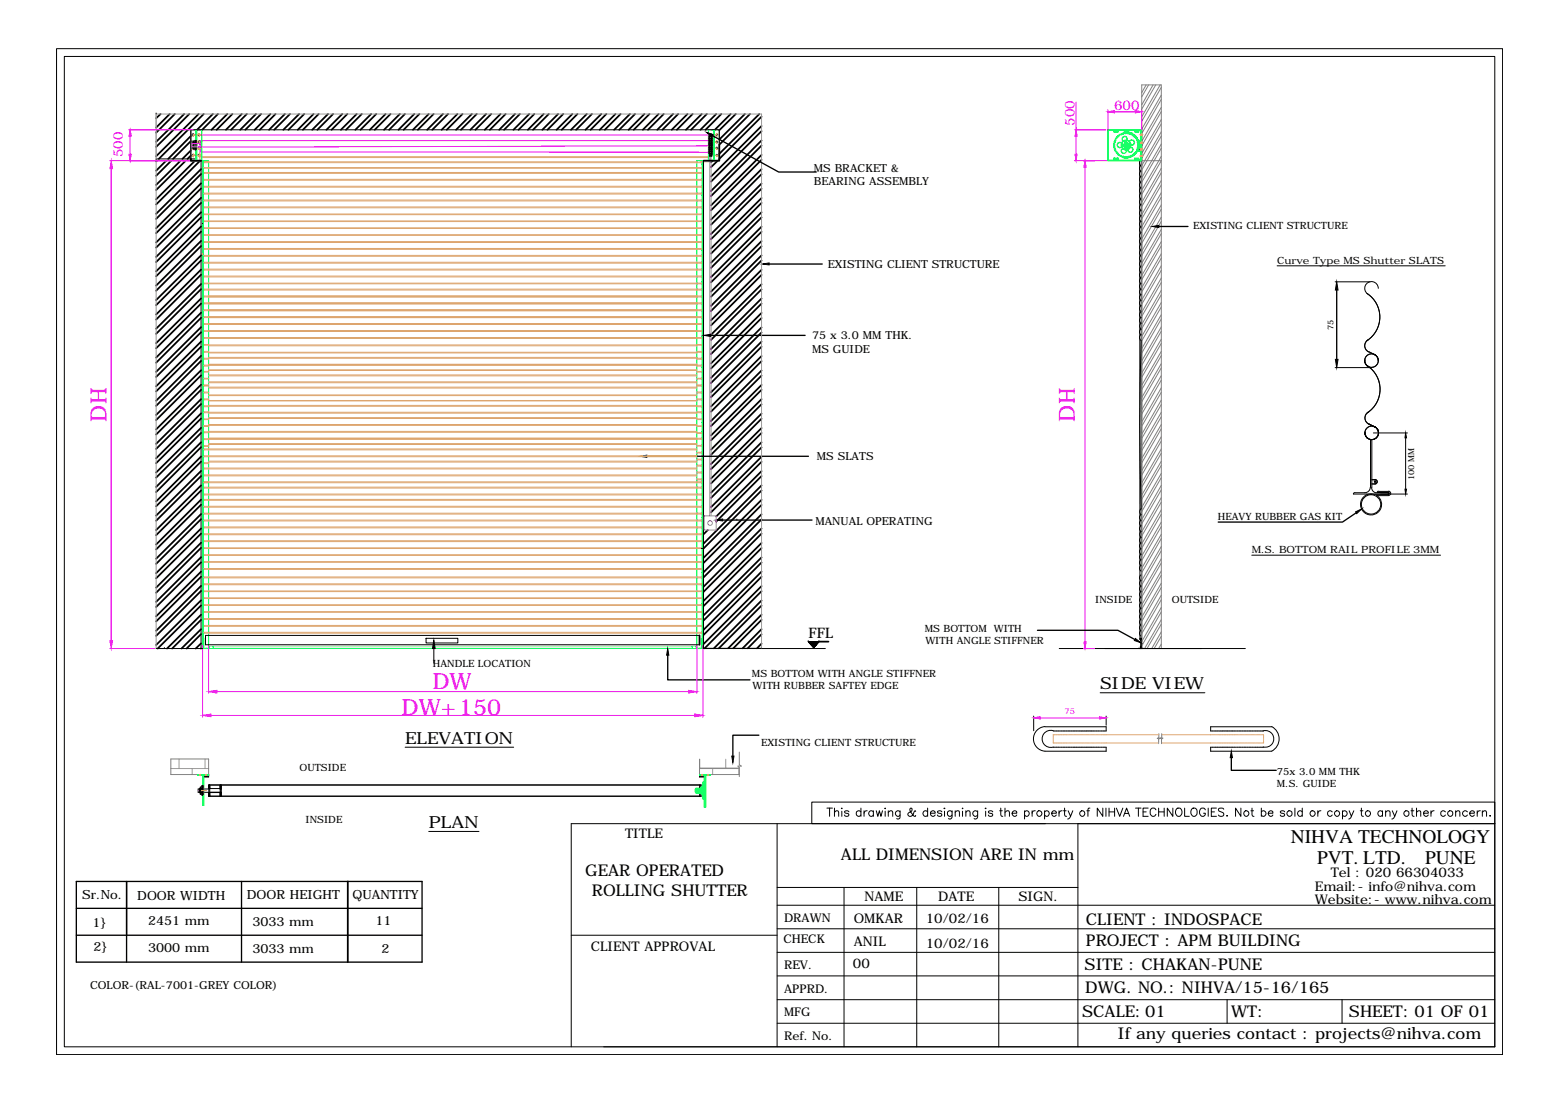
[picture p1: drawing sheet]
<svg xmlns="http://www.w3.org/2000/svg" width="297mm" height="210mm" viewBox="0 0 297 210" stroke-linecap="round" stroke-linejoin="round" font-family="sans-serif">
<defs><g id="words">
<g font-size="4.2" fill="#f0f">
<text x="20.2" y="80.3" transform="rotate(-90 20.2 80.3)">DH</text>
<text x="204.7" y="80.3" transform="rotate(-90 204.7 80.3)">DH</text>
<text x="82.4" y="131.2">DW</text>
<text x="76.5" y="136.2">DW+150</text>
</g>
<g font-size="3.7">
<text x="245.8" y="160.7">NIHVA TECHNOLOGY</text>
<text x="250.8" y="164.5">PVT. LTD.</text>
<text x="271.3" y="164.5">PUNE</text>
</g>
<g font-size="3.2">
<text x="209.5" y="131.3">SIDE VIEW</text>
<text x="77.1" y="141.6">ELEVATION</text>
<text x="81.6" y="157.7">PLAN</text>
</g>
<g font-size="3.1">
<text x="111.4" y="166.9">GEAR OPERATED</text>
<text x="160.1" y="163.9">ALL DIMENSION ARE IN mm</text>
<text x="112.7" y="170.7">ROLLING SHUTTER</text>
<text x="206.8" y="176.1">CLIENT : INDOSPACE</text>
<text x="206.5" y="184.7">SITE : CHAKAN-PUNE</text>
<text x="206.8" y="180.3">PROJECT : APM BUILDING</text>
<text x="206.6" y="189.2">DWG. NO.: NIHVA/15-16/165</text>
<text x="206.1" y="193.7">SCALE:01</text>
<text x="212.9" y="197.9">If any queries contact : projects@nihva.com</text>
<text x="234.4" y="193.7">WT:</text>
<text x="256.9" y="193.7">SHEET: 01 OF 01</text>
</g>
<text font-size="2.8" x="153.9" y="121.5">FFL</text>
<g font-size="2.5" fill="#f0f">
<text x="204.6" y="23.9" transform="rotate(-90 204.6 23.9)">500</text>
<text x="212.1" y="21">600</text>
<text x="23.4" y="30" transform="rotate(-90 23.4 30)">500</text>
</g>
<g font-size="2.5">
<text x="119" y="159.6">TITLE</text>
<text x="253.4" y="167.1">Tel : 020 66304033</text>
<text x="164.6" y="171.6">NAME</text>
<text x="178.6" y="171.5">DATE</text>
<text x="193.9" y="171.5">SIGN.</text>
<text x="250.3" y="172.2">Website:- www.nihva.com</text>
<text x="250.4" y="169.7">Email:- info@nihva.com</text>
<text x="162.6" y="175.7">OMKAR</text>
<text x="176.3" y="175.7">10/02/16</text>
<text x="112.5" y="181.1">CLIENT APPROVAL</text>
<text x="162.4" y="184.4">00</text>
<text x="162.6" y="180.2">ANIL</text>
<text x="176.3" y="180.5">10/02/16</text>
</g>
<g font-size="2.4">
<text x="15.6" y="171.2">Sr.No.</text>
<text x="26.1" y="171.5">DOOR WIDTH</text>
<text x="47" y="171.2">DOOR HEIGHT</text>
<text x="67.1" y="171.2">QUANTITY</text>
<text x="17.6" y="176.6">1}</text>
<text x="28.2" y="176.2">2451 mm</text>
<text x="48.1" y="176.3">3033 mm</text>
<text x="71.5" y="176.3">11</text>
<text x="17.8" y="181.1">2}</text>
<text x="28.2" y="181.3">3000 mm</text>
<text x="48.1" y="181.4">3033 mm</text>
<text x="72.7" y="181.4">2</text>
</g>
<g font-size="2.3">
<text x="149.2" y="179.6">CHECK</text>
<text x="149.3" y="175.6">DRAWN</text>
<text x="149.3" y="184.6">REV.</text>
<text x="149.3" y="189.1">APPRD.</text>
<text x="149.3" y="193.6">MFG</text>
<text x="149.3" y="198.1">Ref. No.</text>
</g>
<g font-size="2.1">
<text x="155" y="32.7">MS BRACKET &amp;</text>
<text x="155" y="35.3">BEARING ASSEMBLY</text>
<text x="157.6" y="51">EXISTING CLIENT STRUCTURE</text>
<text x="154.7" y="64.6">75 x 3.0 MM THK.</text>
<text x="154.6" y="67.2">MS GUIDE</text>
<text x="155.5" y="87.5">MS SLATS</text>
<text x="155.3" y="100">MANUAL OPERATING</text>
<text x="17.2" y="188.4">COLOR-(RAL-7001-GREY COLOR)</text>
</g>
<g font-size="1.9">
<text x="227.2" y="43.7">EXISTING CLIENT STRUCTURE</text>
<text x="243.2" y="50.2">Curve Type MS Shutter SLATS</text>
<text x="231.9" y="99">HEAVY RUBBER GAS KIT</text>
<text x="238.4" y="105.4">M.S. BOTTOM RAIL PROFILE 3MM</text>
<text x="208.5" y="114.8">INSIDE</text>
<text x="223.2" y="114.9">OUTSIDE</text>
<text x="176.1" y="120.4">MS BOTTOM WITH</text>
<text x="176.2" y="122.7">WITH ANGLE STIFFNER</text>
<text x="82.4" y="127">HANDLE LOCATION</text>
<text x="143.2" y="128.9">MS BOTTOM WITH ANGLE STIFFNER</text>
<text x="143.3" y="131.2">WITH RUBBER SAFTEY EDGE</text>
<text x="144.9" y="142.1">EXISTING CLIENT STRUCTURE</text>
<text x="57" y="146.9">OUTSIDE</text>
<text x="243.1" y="149.9">M.S. GUIDE</text>
<text x="243.1" y="147.6">75x 3.0 MM THK</text>
<text x="58.2" y="156.7">INSIDE</text>
</g>
<g font-size="1.6">
<text x="253.9" y="62.9" transform="rotate(-90 253.9 62.9)">75</text>
<text x="269.3" y="91.5" transform="rotate(-90 269.3 91.5)">100 MM</text>
</g>
<text font-size="1.6" fill="#f0f" x="202.7" y="136.1">75</text>
</g></defs>
<!-- layer: 0 -->
<g fill="none" stroke="#000" stroke-width=".19">
<path d="M10.8 9.3h275.3v191.6h-275.3zM12.2 10.8h272.4v188.6h-272.4zM29.7 21.7h.1M29.7 30.6h.1M29.7 30.3h7.4M38.3 30.6v92.9M134 30.6v92.9M137 27.6v-2.9h-100.7v5.6M38.6 42.7h.1M243.2 50.6h32M254.2 53.7h6.7M260.3 55.9a5.4 5.4 0 0 1 0 9"/>
<path d="M262.4 54.9a1.29 1.29 0 0 0-1.8-1.1 1.29 1.29 0 0 0-.2 2.2M254.2 70h6.7M259.9 68.7h.1M260.4 69.7a5.4 5.4 0 0 1 0 8.9 5.4 5.4 0 0 0 0-8.9M260.4 69.7a1.29 1.29 0 0 1 .2-2.2 1.29 1.29 0 0 1 1.8 1.2 1.29 1.29 0 0 0-1.9-1.1 1.29 1.29 0 0 0 0 2.2M260.5 64.7a1.29 1.29 0 0 0-.6 1.2 1.29 1.29 0 0 0 .7 1.1 1.29 1.29 0 0 1-.2-2.2M260.6 78.5a1.29 1.29 0 0 0-.7 1.1 1.29 1.29 0 0 0 .7 1.2 1.29 1.29 0 0 1-.1-2.3M261.8 67.6a1.29 1.29 0 0 1 0 2.2 1.29 1.29 0 0 1-1.9-1.1M261.9 67.6l-1.2-.6 1.2 .6M262.5 68.7h.1M140.3 99.1h.1M257.7 94.1h10.3"/>
<path d="M259.9 82.5h.1M259.9 93.9h-2l-.2 .2M260.4 83.5a1.29 1.29 0 0 1 .2-2.2 1.29 1.29 0 0 1 1.9 1.1 1.29 1.29 0 0 0-2-1.1 1.29 1.29 0 0 0 0 2.3M260.8 83.7l.2 .1M260.9 92.8a1.04 1.04 0 0 1-1 1.1M261 83.9v8.9M261.2 92.9a1.04 1.04 0 0 0 .7 .9M261.2 83.8v9.1M261.2 91.4h.6M261.2 92.2h.6M261.5 82.5h6.5M261.6 94.1a2.01 2.01 0 0 0-2.5 2.3 2.01 2.01 0 0 0 3.1 1.3 2.01 2.01 0 0 0-.1-3.3"/>
<path d="M261.6 94.1h2.8M261.8 91.3a.44 .44 0 0 1 .5 .5 .44 .44 0 0 1-.5 .4M261.8 91.4a.36 .36 0 0 1 .4 .4 .36 .36 0 0 1-.4 .3M261.9 81.4a1.29 1.29 0 0 1-.1 2.2 1.29 1.29 0 0 1-1.9-1.2M261.9 81.4l-1.2-.6 1.2 .6M261.9 93.9h2.3M262.1 94.4h2.3M262.3 93.8h2.1M262.5 93.6l-.3 .2M262.5 93.6h1.9M264.2 93.9l.2 .2M264.4 93.8l.2 .2-.2 .1"/>
<path d="M264.4 93.6a.4 .4 0 0 1 .4 .4 .4 .4 0 0 1-.4 .4M267.6 83.4v9.8M133.5 104.5h.3M238.4 105.7h35.9M29.7 123.5h8.9M31.3 123.5h.1M39.1 122.8h94.1M81.1 121.6h6.1v.9h-6.1zM82.6 123.5v2.8M133.2 121h-94.1v1.8M133.8 123.5h23.4M134 123.5h.1"/>
<path d="M134 123.5h11M153.9 122.2h.1M153.9 122.2h2M153.9 122.2l1.1 1.2M153.9 122.3h.1M154 122.3h.1M154.1 122.2l-.1 .1zM154.1 122.4v-.2v.2M154.1 122.2l-.1 .1M154.1 122.2v.2zM154.1 122.5l.1-.3-.1 .3M154.2 122.2l-.1 .3"/>
<path d="M154.2 122.2v.3M154.2 122.6l.2-.4-.2 .4M154.3 122.2l-.1 .4zM154.3 122.6l.1-.4-.1 .4M154.3 122.2l-.1 .4M154.4 122.2l-.1 .4M154.4 122.2l-.1 .5zM154.5 122.2l-.1 .6M154.5 122.2l-.1 .6 .2-.6M154.5 122.9l.2-.7-.1 .7M154.6 122.2l-.2 .6zM154.6 122.2l-.2 .7z"/>
<path d="M154.7 122.2l-.2 .7 .2-.7M154.7 123.1l.2-.9-.2 .9M154.7 123.1l.3-.9-.3 .9M154.8 122.2l-.2 .8zM154.8 122.2l-.2 .8M154.8 122.2l-.1 .9zM154.8 123.2l.3-1-.3 1M154.9 123.4l.4-1.2-.3 1.2M155 122.2l-.3 .9 .3-.9M155 123.3l.3-1.1-.3 1.1M155 123.2l.3-1-.3 1M155.1 122.2l-.3 1"/>
<path d="M155.1 123.2l.2-1-.2 1M155.1 122.2l-.2 1.1 .3-1.1M155.1 123.1l.3-.9-.2 .9M155.2 122.2l-.3 1.1zM155.3 123l.2-.8-.3 .8M155.3 122.2l-.3 1.1M155.3 122.9l.2-.7-.1 .7M155.4 122.2l-.2 .9M155.4 122.9l.1-.7-.1 .7M155.5 122.2l-.2 .7M155.5 122.7l.1-.5-.1 .6M155.5 122.7l.1-.5-.1 .5"/>
<path d="M155.5 122.2l-.1 .7M155.6 122.2l-.2 .6M155.6 122.6l.1-.4-.1 .4M155.7 122.2l-.2 .5M155.7 122.5l.1-.3-.1 .4M155.7 122.2l-.1 .4M155.8 122.2l-.1 .3M155.8 122.4v-.2l-.1 .2M155.8 122.3v-.1v.2M155.8 122.2v.1M155.9 122.3h.1M155.9 122.2v.1"/>
<path d="M155.9 122.2h.1M155.9 122.2l-.9 1.2M199 138.4a2.35 2.35 0 0 0-2.2 2.3 2.35 2.35 0 0 0 2.2 2.4h11.6l-.1-.8M199 138.4h11.6l-.1 .8M200.5 139.2a1.63 1.63 0 0 0-2.1 1.5 1.63 1.63 0 0 0 2.1 1.6M200.5 139.2h.3M200.9 139.2h.1M201.1 139.2h.3M201.4 139.2h.3M201.7 123.5h35.4M201.8 139.2h.1M202 139.2h.3"/>
<path d="M202.4 139.2h.4M202.9 139.2h.3M203.3 139.2h.5M203.8 139.2h.3M204.2 139.2h.5M204.8 139.2h.3M205.2 139.2h.1M205.3 139.2h.3M205.7 139.2h.5M206.3 139.2h.3M206.6 139.2h.5M207.2 139.2h.3"/>
<path d="M207.6 139.2h.4M208.1 139.2h.3M208.5 139.2h.1M208.7 139.2h.3M209.1 139.2h.3M209.4 139.2h.1M209.5 132h19.9M209.6 139.2h.3M210 139.2h.5M217 121.8l.2 .2M217.1 121.7l.1 .3M217.1 121.7l.1-.1 .1 .2"/>
<path d="M217.2 123.1l-.1 .4h-.3M217.2 122v1.5M217.3 121.8v-.1l-.1-.2-.1 .3M217.3 122v1.5M217.3 123.5h.3M230.7 139.2h.3M231.1 139.2h.1M231.2 139.2h.3M231.6 139.2h.3M232 139.2h.1M232.2 139.2h.3M232.6 139.2h.4"/>
<path d="M233.1 139.2h.3M233.5 139.2h.4M234 139.2h.3M234.4 139.2h.5M235 139.2h.3M235.3 139.2h.1M235.5 139.2h.3M235.9 139.2h.5M236.4 139.2h.3M236.8 139.2h.5M237.4 139.2h.3M237.8 139.2h.4"/>
<path d="M238.3 139.2h.3M238.7 139.2h.1M238.9 139.2h.3M239.2 139.2h.3M239.6 139.2h.1M239.8 139.2h.3M240.2 139.2h.4M240.6 139.2a1.59 1.59 0 0 1 1.9 1.5 1.59 1.59 0 0 1-1.9 1.6M242.2 138.4a2.65 2.65 0 0 1 0 4.7h-11.7l.1-.8M242.2 138.4h-11.7l.1 .8M37.6 147.5h2.1v.5h-1.1v-.5M39 147.6h-.3v.3h.3"/>
<path d="M39.1 147.6h.3M39.1 147.9h.3M39.5 147.6h.2M39.5 147.9h.2M39.8 149.6l.1-.1-.1 .2M39.8 149.5h93.7v2.2h-93.7zM39.8 150.2l.1-.1-.1 .1M39.8 151h.1M39.8 149.5v.1M39.9 149.5l-.1 .1M39.9 150.2h.1M39.9 151.7h.1"/>
<path d="M39.9 149.6l-.1 .2M39.9 149.6l-.1 .3M39.9 149.7l-.1 .2M39.9 149.8l-.1 .2M39.9 149.9l-.1 .1M39.9 149.9l-.1 .2M39.9 150l-.1 .2h2.1M39.9 151l-.1 .1M39.9 151l-.1 .2M39.9 151l-.1 .3M39.9 151.1l-.1 .2M39.9 151.2l-.1 .2"/>
<path d="M39.9 151.3l-.1 .2M39.9 151.4l-.1 .2M39.9 151.5l-.1 .2M39.9 151.6l-.1 .1M39.9 150.3h-2.2v.6h4.4l-.2 .1M39.9 149.5v2.2M41.9 149.8l.2-.2-.2 .2M41.9 151.1l.2-.1-.2 .2M41.9 149.5v2.2M42 149.5l-.1 .1M42 150.9l-2.2 .1M42.1 149.5l-.2 .1"/>
<path d="M42.1 150.9l-.2 .1M42.1 149.6l-.2 .1 .2-.2v2.2M42.1 149.7l-.2 .2M42.1 149.8l-.2 .2M42.1 149.9l-.2 .1M42.1 149.9l-.2 .2M42.1 150l-.2 .2M42.1 150.1l-.2 .2h.2M42.1 150.2l-.1 .1M42.1 150.2v.1M42.1 151l-.2 .1M42.1 151l-.2 .3 .2-.2"/>
<path d="M42.1 151.2l-.2 .2M42.1 151.3l-.2 .2M42.1 151.4l-.2 .2M42.1 151.5l-.2 .1M42.1 151.5l-.2 .2M42.1 151.6l-.1 .1M77.1 142.3h20.7M81.6 158.4h9.6M133.2 147.6h.1M133.2 147.9h.1M133.2 149.5v.7M133.2 151v.7"/>
<path d="M133.3 149.5v.7M133.3 151v.7M133.4 147.6h.3M133.4 147.9h.3M133.7 147.6h.1M133.7 147.9h.1M133.9 147.6h.3v.3h-.3M134.3 147.5v.5h-1.1v-.5h2.1M148 156.9v42.5M154.6 152.8h130v4.1h-130zM157.5 153.9h1M158 153.9v1.6"/>
<path d="M158.9 154.7l.3-.3 .4 .1 .1 1M158.9 153.9v1.6M160.2 154h.2zM160.3 154.5v1M161.6 154.6a.51 .51 0 0 0-.8 0l.3 .3 .5 .1v.2a.47 .47 0 0 1-.4 .3 .47 .47 0 0 1-.4-.3M163.9 154.6a.49 .49 0 0 0-.7 0 .49 .49 0 0 0 0 .7 .49 .49 0 0 0 .7-.1M163.9 153.9v1.6M164.5 154.4v1.1M165.1 154.4a.5 .5 0 0 0-.6 .5M166.3 154.6a.49 .49 0 0 0-.7 0 .49 .49 0 0 0 0 .7 .49 .49 0 0 0 .7-.1M166.3 154.4v1.1M166.8 154.4l.3 1.1 .3-1.1 .3 1.1 .3-1.1"/>
<path d="M168.5 153.9v.2zM168.5 154.5v1M169.1 154.7l.4-.3 .4 .1 .1 1M169.1 154.4v1.1M171.4 154.4v1.2a.38 .38 0 0 1-.2 .4 .38 .38 0 0 1-.5-.1M171.4 154.6a.49 .49 0 0 0-.7 0 .49 .49 0 0 0 0 .7 .49 .49 0 0 0 .7-.1M174.3 154.6v-.2l-.2 .1-.2 .5a.56 .56 0 0 1-.4 .5 .56 .56 0 0 1-.6-.3l.1-.4 .6-.4v-.4l-.1-.1-.3 .2 .3 .6 .5 .7 .3 .1v-.2M176.6 154.6a.49 .49 0 0 0-.7 0 .49 .49 0 0 0 0 .7 .49 .49 0 0 0 .7-.1M176.6 153.9v1.6M177.2 154.9h.9a.48 .48 0 0 0-.7-.4 .48 .48 0 0 0-.2 .7 .47 .47 0 0 0 .4 .3 .47 .47 0 0 0 .5-.3M179.3 154.6a.51 .51 0 0 0-.8 0l.2 .3 .6 .1v.2a.47 .47 0 0 1-.4 .3 .47 .47 0 0 1-.4-.3M179.8 154h.1z"/>
<path d="M179.8 154.5v1M181.3 154.4v1.2a.43 .43 0 0 1-.7 .3M181.3 154.6a.49 .49 0 0 0-.7 0 .49 .49 0 0 0 0 .7 .49 .49 0 0 0 .7-.1M181.9 154.7l.4-.3 .3 .1 .1 1M181.9 154.4v1.1M183.3 153.9v.2zM183.3 154.5v1M183.9 154.7l.3-.3 .4 .1 .1 1M183.9 154.4v1.1M186.2 154.4v1.2a.43 .43 0 0 1-.7 .3M186.2 154.6a.51 .51 0 0 0-.8 0 .51 .51 0 0 0 0 .7 .51 .51 0 0 0 .8-.1M187.6 154h.2z"/>
<path d="M187.7 154.5v1M189 154.6a.51 .51 0 0 0-.8 0l.2 .3 .5 .1 .1 .2a.47 .47 0 0 1-.4 .3 .47 .47 0 0 1-.4-.3M190.3 154.4h.6M190.6 153.9v1.3v.2l.3 .1M191.4 154.7l.3-.3 .4 .1 .1 1M191.4 153.9v1.6M192.7 154.9h.9a.43 .43 0 0 0-.3-.5 .43 .43 0 0 0-.5 .2 .5 .5 0 0 0 .1 .8 .5 .5 0 0 0 .7-.2M195.1 154.6a.49 .49 0 0 1 .7 0 .49 .49 0 0 1 0 .7 .49 .49 0 0 1-.7-.1M195.1 154.4v1.6M196.5 154.4v1.1M197.1 154.4a.5 .5 0 0 0-.6 .5M198.9 154.6a.49 .49 0 0 1 .7 0 .49 .49 0 0 1 0 .7 .49 .49 0 0 1-.7-.1"/>
<path d="M198.9 154.4v1.6M199.1 156.9h-90.3v42.5M200.3 154.9h.8v-.3a.49 .49 0 0 0-.7 0 .49 .49 0 0 0 0 .7 .49 .49 0 0 0 .7-.1M200.5 142.3h.3M200.9 142.3h.1M201.1 142.3h.3M201.4 142.3h.3M201.6 154.4v1.1M201.8 142.3h.1M202 142.3h.3M202.2 154.4a.56 .56 0 0 0-.6 .5M202.4 142.3h.4"/>
<path d="M202.5 154.4h.5M202.7 153.9v1.3l.1 .2 .3 .1M202.9 142.3h.3M203.3 142.3h.5M203.4 154.4l.4 1.1 .5-1.1M203.8 155.5l-.2 .4-.3 .1M203.8 142.3h.3M204.2 142.3h.5M204.8 142.3h.3M205.2 142.3h.1M205.3 142.3h.3M205.7 142.3h.5"/>
<path d="M206.3 142.3h.3M206.6 142.3h.5M206.9 154.4h.5M207.2 142.3h.3M207.5 153.9l-.3 .1v.2v1.3M207.6 142.3h.4M208.1 142.3h.3M208.5 142.3h.1M208.7 142.3h.3M209.1 142.3h.3M209.4 142.3h.1M209.6 142.3h.3"/>
<path d="M210 153.9v1.6l-1.1-1.6v1.6M210 142.3h.5M210.6 153.9v1.6M211.2 153.9v1.6M211.2 154.6h1M212.2 153.9v1.6M212.6 153.9l.6 1.6 .6-1.6M213.9 155.5l.6-1.6 .6 1.6M214.2 154.9h.7M216.2 153.9h1.1M216.8 153.9v1.6M217.6 154.6h.6"/>
<path d="M218.6 153.9h-1v1.6h1M220.1 154.3a.57 .57 0 0 0-.7-.4 .57 .57 0 0 0-.4 .6 .68 .68 0 0 0 .2 .8 .68 .68 0 0 0 .7 .1l.2-.3M220.6 154.6h1.1M220.6 153.9v1.6M221.7 153.9v1.6M223.3 153.9v1.6l-1-1.6v1.6M224.1 154a.8 .8 0 0 1 1 .5 .8 .8 0 0 1-.5 1 .84 .84 0 0 1-.8-.6 .84 .84 0 0 1 .3-.9zM225.6 153.9v1.6h.9M227 154a.8 .8 0 0 1 1 .5 .8 .8 0 0 1-.5 1 .84 .84 0 0 1-.8-.6 .84 .84 0 0 1 .3-.9zM229.5 154.3a.57 .57 0 0 0-.7-.4 .57 .57 0 0 0-.4 .6v.4a.55 .55 0 0 0 .6 .6 .55 .55 0 0 0 .5-.6h-.3M230.1 153.9v1.6M230.6 154.6h.6"/>
<path d="M230.7 142.3h.3M231.1 142.3h.1M231.2 142.3h.3M231.6 153.9h-1v1.6h1M231.6 142.3h.3M232 142.3h.1M232.2 142.3h.3M232.6 142.3h.4M233 154.1a.59 .59 0 0 0-1 .2l.1 .2 .8 .3 .1 .4a.6 .6 0 0 1-1 0M233.1 142.3h.3M233.5 142.3h.4M233.6 155.4h.1z"/>
<path d="M234 142.3h.3M234.4 142.3h.5M235 142.3h.3M235.3 142.3h.1M235.5 142.3h.3M235.9 142.3h.5M236.3 153.9v1.6l-1-1.6v1.6M236.4 142.3h.3M236.8 142.3h.5M237.4 142.3h.3M237.8 142.3h.4M238.2 154.4h.5"/>
<path d="M238.3 142.3h.3M238.4 153.9v1.3l.1 .2 .3 .1M238.7 142.3h.1M238.9 142.3h.3M239.2 142.3h.3M239.6 142.3h.1M239.8 142.3h.3M240.2 154.6a.49 .49 0 0 1 .7 0 .49 .49 0 0 1 0 .7 .49 .49 0 0 1-.7-.1M240.2 153.9v1.6M240.2 142.3h.4M241.5 154.9h.9a.43 .43 0 0 0-.3-.5 .43 .43 0 0 0-.5 .2 .5 .5 0 0 0 .1 .8 .5 .5 0 0 0 .7-.2M244.6 154.6a.51 .51 0 0 0-.8 0l.2 .3 .5 .1 .1 .2a.47 .47 0 0 1-.4 .3 .47 .47 0 0 1-.4-.3"/>
<path d="M246.6 153.9v1.6M248 154.6a.49 .49 0 0 0-.8 0 .49 .49 0 0 0 0 .7 .49 .49 0 0 0 .8-.1M248 153.9v1.6M250.9 154.4v1.1M251.5 154.4a.5 .5 0 0 0-.6 .5M253.7 154.6a.49 .49 0 0 0-.8 0 .49 .49 0 0 0 0 .7 .49 .49 0 0 0 .8-.1M255.6 154.6a.49 .49 0 0 1 .8 0 .49 .49 0 0 1 0 .7 .49 .49 0 0 1-.8-.1M255.6 154.4v1.6M256.9 154.4l.4 1.1 .5-1.1M257.3 155.5l-.1 .3-.4 .2M259 154.4h.5M259.2 153.9v1.3l.1 .2 .3 .1"/>
<path d="M263.2 154.6a.49 .49 0 0 0-.7 0 .49 .49 0 0 0 0 .7 .49 .49 0 0 0 .7-.1M263.2 154.4v1.1M263.8 154.7l.2-.2a.38 .38 0 0 1 .7 .2v.8M263.8 154.4v1.1M265.1 154.4l.5 1.1 .4-1.1M265.6 155.5l-.3 .4-.3 .1M268.7 154.4h.5M268.9 153.9v1.3l.1 .2 .3 .1M269.7 154.7l.4-.3 .4 .1v1M269.7 153.9v1.6M271.1 154.9h.9a.46 .46 0 0 0-.6-.5 .46 .46 0 0 0-.3 .6 .47 .47 0 0 0 .3 .5 .47 .47 0 0 0 .6-.3M272.5 154.4v1.1"/>
<path d="M273.1 154.4a.56 .56 0 0 0-.6 .5M275.2 154.6a.49 .49 0 0 0-.7 0 .49 .49 0 0 0 0 .7 .49 .49 0 0 0 .7-.1M277.2 154.7l.4-.3 .3 .1 .1 1M277.2 154.4v1.1M279.4 154.6a.51 .51 0 0 0-.7 0 .51 .51 0 0 0 0 .7 .51 .51 0 0 0 .7-.1M279.8 154.9h.9a.43 .43 0 0 0-.3-.5 .43 .43 0 0 0-.5 .2 .5 .5 0 0 0 .1 .8 .5 .5 0 0 0 .7-.2M281.3 154.4v1.1M281.9 154.4a.5 .5 0 0 0-.6 .5M282.3 154.7l.3-.3 .4 .1 .1 1M282.3 154.4v1.1M283.6 155.4h.2zM284.6 156.9v42.5"/>
<path d="M284.6 156.9h-79.4v42.5M108.8 178.1h39.2M148 176.9h136.6M148 172.4h136.6M148 169h57.2M160.7 169v30.4M174.6 169v30.4M190.2 169v30.4M114.9 199.4h169.7M148 185.9h136.6M148 181.4h136.6M148 190.4h136.6"/>
<path d="M148 194.9h136.6M233.7 190.4v4.5M255.5 190.4v4.5"/>
<circle cx="261.1" cy="96.1" r="1.84"/>
<circle cx="261.8" cy="91.8" r=".15"/>
<circle cx="197.9" cy="154.9" r=".51"/>
<circle cx="206.1" cy="154.9" r=".51"/>
<circle cx="237.3" cy="154.9" r=".51"/>
<circle cx="245.5" cy="154.9" r=".52"/>
<circle cx="249.9" cy="154.9" r=".51"/>
<circle cx="254.6" cy="154.9" r=".51"/>
<circle cx="260.5" cy="154.9" r=".51"/>
<circle cx="267.8" cy="154.9" r=".52"/>
<circle cx="276.2" cy="154.9" r=".52"/>
</g>
<g fill="none" stroke="#dda56e" stroke-width=".19">
<path d="M38.1 29.8h97M38.4 30h96.5M39 39.4h-.1v.2h.1M39 38.1h-.1v.2h.1M39 36.8h-.1v.2h.1M39 35.5h-.1v.1h.1M39 34.2h-.1v.1h.1M39 32.9h-.1v.1h.1M39 30.8h-.1v.2h.1M39 31.9h-.1v.1h.1M39.1 39.6h.2M39.1 39.4h.2"/>
<path d="M39.1 38.3h.2M39.1 38.1h.2M39.1 37h.2M39.1 36.8h.2M39.1 35.6h.2M39.1 35.5h.2M39.1 34.3h.2M39.1 34.2h.2M39.1 33h.2M39.1 32.9h.2M39.1 32h.2M39.1 31.9h.2"/>
<path d="M39.1 31h.2M39.1 30.8h.2M39.3 39.6h.2M39.3 39.4h.2M39.3 38.3h.2M39.3 38.1h.2M39.3 37h.2M39.3 36.8h.2M39.3 35.6h.2M39.3 35.5h.2M39.3 34.3h.2M39.3 34.2h.2"/>
<path d="M39.3 33h.2M39.3 32.9h.2M39.3 32h.2M39.3 31.9h.2M39.3 31h.2M39.3 30.8h.2M39.6 39.6h93.2M39.6 39.4h93.2M39.6 38.3h93.2M39.6 38.1h93.2M39.6 37h93.2M39.6 36.8h93.2"/>
<path d="M39.6 35.6h93.2M39.6 35.5h93.2M39.6 34.3h93.2M39.6 34.2h93.2M39.6 33h93.2M39.6 32.9h93.2M39.6 32h93.2M39.6 31.9h93.2M39.6 31h93.2M39.6 30.8h93.1M132.9 39.6h.2M132.9 39.4h.2"/>
<path d="M132.9 38.3h.2M132.9 38.1h.2M132.9 37h.2M132.9 36.8h.2M132.9 35.6h.2M132.9 35.5h.2M132.9 34.3h.2M132.9 34.2h.2M132.9 33h.2M132.9 32.9h.2M132.9 32h.2M132.9 31.9h.2"/>
<path d="M132.9 31h.2M133.2 39.6h.1M133.2 39.4h.1M133.2 38.3h.1M133.2 38.1h.1M133.2 37h.1M133.2 36.8h.1M133.2 35.6h.1M133.2 35.5h.1M133.2 34.3h.1M133.2 34.2h.1M133.2 33h.1"/>
<path d="M133.2 32.9h.1M133.2 32h.1M133.2 31.9h.1M133.2 31h.1M133.3 30.8h.2M133.4 39.4h.1v.2h-.1M133.4 38.1h.1v.2h-.1M133.4 36.8h.1v.2h-.1M133.4 35.5h.1v.1h-.1M133.4 34.2h.1v.1h-.1M133.4 32.9h.1v.1h-.1M133.4 31.9h.1v.1h-.1"/>
<path d="M133.5 30.8v.2h-.1M133.6 30.8h.4M134 30.8h.4M134.5 30.8h.1M134.7 30.8h.2M135 30.8h.1M38.6 48.5h.1M39 53.9h-.1v.2h.1M39 52.6h-.1v.1h.1M39 51.3h-.1v.1h.1M39 50h-.1v.1h.1M39 48.6h-.1v.2h.1"/>
<path d="M39 47.3h-.1v.2h.1M39 46h-.1v.2h.1M39 44.7h-.1v.1h.1M39 43.4h-.1v.1h.1M39 42.1h-.1v.1h.1M39 40.8h-.1v.1h.1M39 55.1h-.1v.1h.1M39 56.4h-.1v.2h.1M39 57.7h-.1v.2h.1M39 59h-.1v.2h.1M39.1 54.1h.2M39.1 53.9h.2"/>
<path d="M39.1 52.7h.2M39.1 52.6h.2M39.1 51.4h.2M39.1 51.3h.2M39.1 50.1h.2M39.1 50h.2M39.1 48.8h.2M39.1 48.6h.2M39.1 47.5h.2M39.1 47.3h.2M39.1 46.2h.2M39.1 46h.2"/>
<path d="M39.1 44.8h.2M39.1 43.5h.2M39.1 43.4h.2M39.1 42.2h.2M39.1 42.1h.2M39.1 40.9h.2M39.1 40.8h.2M39.1 44.7h.2M39.1 59.2h.2M39.1 59h.2M39.1 57.9h.2M39.1 57.7h.2"/>
<path d="M39.1 56.6h.2M39.1 56.4h.2M39.1 55.2h.2M39.1 55.1h.2M39.3 54.1h.2M39.3 53.9h.2M39.3 52.7h.2M39.3 52.6h.2M39.3 51.4h.2M39.3 51.3h.2M39.3 50.1h.2M39.3 50h.2"/>
<path d="M39.3 47.5h.2M39.3 47.3h.2M39.3 46.2h.2M39.3 46h.2M39.3 44.8h.2M39.3 43.5h.2M39.3 43.4h.2M39.3 42.2h.2M39.3 42.1h.2M39.3 40.9h.2M39.3 40.8h.2M39.3 44.7h.2"/>
<path d="M39.3 59.2h.2M39.3 59h.2M39.3 57.9h.2M39.3 57.7h.2M39.3 56.6h.2M39.3 56.4h.2M39.3 55.2h.2M39.3 55.1h.2M39.4 48.8h.1M39.4 48.6h.1M39.6 54.1h93.2M39.6 53.9h93.2"/>
<path d="M39.6 52.7h93.2M39.6 52.6h93.2M39.6 51.4h93.2M39.6 51.3h93.2M39.6 50.1h93.2M39.6 50h93.2M39.6 48.8h93.2M39.6 48.6h93.2M39.6 47.5h93.2M39.6 47.3h93.2M39.6 46.2h93.2M39.6 46h93.2"/>
<path d="M39.6 44.8h93.2M39.6 43.5h93.2M39.6 43.4h93.2M39.6 42.2h93.2M39.6 42.1h93.2M39.6 40.9h93.2M39.6 40.8h93.2M39.6 44.7h93.2M39.6 59.2h93.2M39.6 59h93.2M39.6 57.9h93.2M39.6 57.7h93.2"/>
<path d="M39.6 56.6h93.2M39.6 56.4h93.2M39.6 55.2h93.2M39.6 55.1h93.2M132.9 54.1h.2M132.9 53.9h.2M132.9 52.7h.2M132.9 52.6h.2M132.9 51.4h.2M132.9 51.3h.2M132.9 50.1h.2M132.9 50h.2"/>
<path d="M132.9 48.8h.1M132.9 48.6h.1M132.9 47.5h.2M132.9 47.3h.2M132.9 46.2h.2M132.9 46h.2M132.9 44.8h.2M132.9 43.5h.2M132.9 43.4h.2M132.9 42.2h.2M132.9 42.1h.2M132.9 40.9h.2"/>
<path d="M132.9 40.8h.2M132.9 44.7h.2M132.9 59.2h.2M132.9 59h.2M132.9 57.9h.2M132.9 57.7h.2M132.9 56.6h.2M132.9 56.4h.2M132.9 55.2h.2M132.9 55.1h.2M133.1 48.8h.2M133.1 48.6h.2"/>
<path d="M133.2 54.1h.1M133.2 53.9h.1M133.2 52.7h.1M133.2 52.6h.1M133.2 51.4h.1M133.2 51.3h.1M133.2 50.1h.1M133.2 50h.1M133.2 47.5h.1M133.2 47.3h.1M133.2 46.2h.1M133.2 46h.1"/>
<path d="M133.2 44.8h.1M133.2 43.5h.1M133.2 43.4h.1M133.2 42.2h.1M133.2 42.1h.1M133.2 40.9h.1M133.2 40.8h.1M133.2 44.7h.1M133.2 59.2h.1M133.2 59h.1M133.2 57.9h.1M133.2 57.7h.1"/>
<path d="M133.2 56.6h.1M133.2 56.4h.1M133.2 55.2h.1M133.2 55.1h.1M133.4 53.9h.1v.2h-.1M133.4 52.6h.1v.1h-.1M133.4 51.3h.1v.1h-.1M133.4 50h.1v.1h-.1M133.4 48.6h.1v.2h-.1M133.4 47.3h.1v.2h-.1M133.4 46h.1v.2h-.1M133.4 44.7h.1v.1h-.1"/>
<path d="M133.4 43.4h.1v.1h-.1M133.4 42.1h.1v.1h-.1M133.4 40.8h.1v.1h-.1M133.4 55.1h.1v.1h-.1M133.4 56.4h.1v.2h-.1M133.4 57.7h.1v.2h-.1M133.4 59h.1v.2h-.1M39 60.3h-.1v.2h.1M39 61.6h-.1v.2h.1M39 63h-.1v.1h.1M39 64.3h-.1v.1h.1M39 65.6h-.1v.1h.1"/>
<path d="M39 66.9h-.1v.2h.1M39 68.2h-.1v.2h.1M39 69.6h-.1v.1h.1M39 70.7h-.1v.2h.1M39 72.1h-.1v.1h.1M39 73.4h-.1v.1h.1M39 74.7h-.1v.1h.1M39 76h-.1v.2h.1M39 77.3h-.1v.2h.1M39 78.4h-.1v.2h.1M39 79.8h-.1v.1h.1M39.1 60.5h.2"/>
<path d="M39.1 60.3h.2M39.1 61.8h.2M39.1 61.6h.2M39.1 64.4h.2M39.1 64.3h.2M39.1 63.1h.2M39.1 63h.2M39.1 68.4h.2M39.1 68.2h.2M39.1 67.1h.2M39.1 66.9h.2M39.1 65.7h.2"/>
<path d="M39.1 65.6h.2M39.1 69.7h.2M39.1 69.6h.2M39.1 73.5h.2M39.1 73.4h.2M39.1 72.2h.2M39.1 72.1h.2M39.1 70.9h.2M39.1 70.7h.2M39.1 76.2h.2M39.1 76h.2M39.1 74.8h.2"/>
<path d="M39.1 74.7h.2M39.1 77.5h.2M39.1 77.3h.2M39.1 79.9h.2M39.1 79.8h.2M39.1 78.6h.2M39.1 78.4h.2M39.3 60.5h.2M39.3 60.3h.2M39.3 61.8h.2M39.3 61.6h.2M39.3 64.4h.2"/>
<path d="M39.3 64.3h.2M39.3 63.1h.2M39.3 63h.2M39.3 68.4h.2M39.3 68.2h.2M39.3 67.1h.2M39.3 66.9h.2M39.3 65.7h.2M39.3 65.6h.2M39.3 69.7h.2M39.3 69.6h.2M39.3 73.5h.2"/>
<path d="M39.3 73.4h.2M39.3 72.2h.2M39.3 72.1h.2M39.3 70.9h.2M39.3 70.7h.2M39.3 76.2h.2M39.3 76h.2M39.3 74.8h.2M39.3 74.7h.2M39.3 77.5h.2M39.3 77.3h.2M39.3 79.9h.2"/>
<path d="M39.3 79.8h.2M39.3 78.6h.2M39.3 78.4h.2M39.6 60.5h93.2M39.6 60.3h93.2M39.6 61.8h93.2M39.6 61.6h93.2M39.6 64.4h93.2M39.6 64.3h93.2M39.6 63.1h93.2M39.6 63h93.2M39.6 68.4h.1"/>
<path d="M39.6 68.2h93.2M39.6 67.1h93.2M39.6 66.9h.1M39.6 65.7h.1M39.6 65.6h.1M39.6 69.7h.1M39.6 69.6h93.2M39.6 73.5h.1M39.6 73.4h.1M39.6 72.2h.1M39.6 72.1h.1M39.6 70.9h.1"/>
<path d="M39.6 70.7h.1M39.6 76.2h.1M39.6 76h.1M39.6 74.8h.1M39.6 74.7h.1M39.6 77.5h.1M39.6 77.3h.1M39.6 79.9h.1M39.6 79.8h.1M39.6 78.6h.1M39.6 78.4h.1M39.7 78.7h93"/>
<path d="M39.7 78.5h93M39.7 77.4h93M39.7 77.2h93M39.7 79.7h93M39.7 79.5h93M39.7 76.4h93M39.7 75.4h93M39.7 75.2h93M39.7 76.3h93M39.7 72.9h93M39.7 72.7h93M39.7 71.6h93"/>
<path d="M39.7 71.4h93M39.7 73.9h93M39.7 73.7h93M39.7 70.6h93M39.7 70.4h93M39.7 69.4h93M39.7 68.1h93M39.7 67.2h93M39.7 65.9h93M39.7 65.7h93M132.7 68.4h.1M132.7 66.9h.1"/>
<path d="M132.7 65.7h.1M132.7 65.6h.1M132.7 69.7h.1M132.7 73.5h.1M132.7 73.4h.1M132.7 72.2h.1M132.7 72.1h.1M132.7 70.9h.1M132.7 70.7h.1M132.7 76.2h.1M132.7 76h.1M132.7 74.8h.1"/>
<path d="M132.7 74.7h.1M132.7 77.5h.1M132.7 77.3h.1M132.7 79.9h.1M132.7 79.8h.1M132.7 78.6h.1M132.7 78.4h.1M132.9 60.5h.2M132.9 60.3h.2M132.9 61.8h.2M132.9 61.6h.2M132.9 64.4h.2"/>
<path d="M132.9 64.3h.2M132.9 63.1h.2M132.9 63h.2M132.9 68.4h.2M132.9 68.2h.2M132.9 67.1h.2M132.9 66.9h.2M132.9 65.7h.2M132.9 65.6h.2M132.9 69.7h.2M132.9 69.6h.2M132.9 73.5h.2"/>
<path d="M132.9 73.4h.2M132.9 72.2h.2M132.9 72.1h.2M132.9 70.9h.2M132.9 70.7h.2M132.9 76.2h.2M132.9 76h.2M132.9 74.8h.2M132.9 74.7h.2M132.9 77.5h.2M132.9 77.3h.2M132.9 79.9h.2"/>
<path d="M132.9 79.8h.2M132.9 78.6h.2M132.9 78.4h.2M133.2 60.5h.1M133.2 60.3h.1M133.2 61.8h.1M133.2 61.6h.1M133.2 64.4h.1M133.2 64.3h.1M133.2 63.1h.1M133.2 63h.1M133.2 68.4h.1"/>
<path d="M133.2 68.2h.1M133.2 67.1h.1M133.2 66.9h.1M133.2 65.7h.1M133.2 65.6h.1M133.2 69.7h.1M133.2 69.6h.1M133.2 73.5h.1M133.2 73.4h.1M133.2 72.2h.1M133.2 72.1h.1M133.2 70.9h.1"/>
<path d="M133.2 70.7h.1M133.2 76.2h.1M133.2 76h.1M133.2 74.8h.1M133.2 74.7h.1M133.2 77.5h.1M133.2 77.3h.1M133.2 79.9h.1M133.2 79.8h.1M133.2 78.6h.1M133.2 78.4h.1M133.4 60.3h.1v.2h-.1"/>
<path d="M133.4 61.6h.1v.2h-.1M133.4 63h.1v.1h-.1M133.4 64.3h.1v.1h-.1M133.4 65.6h.1v.1h-.1M133.4 66.9h.1v.2h-.1M133.4 68.2h.1v.2h-.1M133.4 69.6h.1v.1h-.1M133.4 70.7h.1v.2h-.1M133.4 72.1h.1v.1h-.1M133.4 73.4h.1v.1h-.1M133.4 74.7h.1v.1h-.1M133.4 76h.1v.2h-.1"/>
<path d="M133.4 77.3h.1v.2h-.1M133.4 78.4h.1v.2h-.1M133.4 79.8h.1v.1h-.1M39 81.1h-.1v.1h.1M39 82.3h-.1v.1h.1M39 83.6h-.1v.1h.1M39 84.9h-.1v.1h.1M39 85.5h-.1v.2h.1M39 86.8h-.1v.2h.1M39 88.1h-.1v.2h.1M39 89.2h-.1v.1h.1M39 90.5h-.1v.1h.1"/>
<path d="M39 91.8h-.1v.1h.1M39 92.8h-.1v.2h.1M39 94.1h-.1v.2h.1M39 95.1h-.1v.2h.1M39 96.4h-.1v.2h.1M39 97.7h-.1v.2h.1M39 99.1h-.1v.1h.1M39.1 99.2h.2M39.1 99.1h.2M39.1 97.9h.2M39.1 97.7h.2M39.1 96.6h.2"/>
<path d="M39.1 96.4h.2M39.1 94.3h.2M39.1 94.1h.2M39.1 93h.2M39.1 92.8h.2M39.1 95.3h.2M39.1 95.1h.2M39.1 91.9h.2M39.1 91.8h.2M39.1 90.6h.2M39.1 90.5h.2M39.1 89.3h.2"/>
<path d="M39.1 89.2h.2M39.1 87h.2M39.1 86.8h.2M39.1 85.7h.2M39.1 85.5h.2M39.1 81.2h.2M39.1 81.1h.2M39.1 85h.2M39.1 84.9h.2M39.1 83.7h.2M39.1 83.6h.2M39.1 82.4h.2"/>
<path d="M39.1 82.3h.2M39.1 88.3h.2M39.1 88.1h.2M39.3 99.2h.2M39.3 99.1h.2M39.3 97.9h.2M39.3 97.7h.2M39.3 96.6h.2M39.3 96.4h.2M39.3 94.3h.2M39.3 94.1h.2M39.3 93h.2"/>
<path d="M39.3 92.8h.2M39.3 95.3h.2M39.3 95.1h.2M39.3 91.9h.2M39.3 91.8h.2M39.3 90.6h.2M39.3 90.5h.2M39.3 89.3h.2M39.3 89.2h.2M39.3 87h.2M39.3 86.8h.2M39.3 85.7h.2"/>
<path d="M39.3 85.5h.2M39.3 81.2h.2M39.3 81.1h.2M39.3 85h.2M39.3 84.9h.2M39.3 83.7h.2M39.3 83.6h.2M39.3 82.4h.2M39.3 82.3h.2M39.3 88.3h.2M39.3 88.1h.2M39.6 99.2h93.2"/>
<path d="M39.6 99.1h93.2M39.6 97.9h93.2M39.6 97.7h93.2M39.6 96.6h93.2M39.6 96.4h93.2M39.6 94.3h93.2M39.6 94.1h93.2M39.6 93h93.2M39.6 92.8h93.2M39.6 95.3h93.2M39.6 95.1h93.2M39.6 91.9h93.2"/>
<path d="M39.6 91.8h93.2M39.6 90.6h93.1M39.6 90.5h93.1M39.6 89.3h93.1M39.6 89.2h93.1M39.6 87h93.1M39.6 86.8h93.1M39.6 85.7h93.1M39.6 85.5h93.1M39.6 81.2h.1M39.6 81.1h.1M39.6 85h.1"/>
<path d="M39.6 84.9h.1M39.6 83.7h.1M39.6 83.6h.1M39.6 82.4h.1M39.6 82.3h.1M39.6 88.3h.1M39.6 88.1h.1M39.7 88h93M39.7 87.8h93M39.7 84.7h93M39.7 84.5h93M39.7 83.7h93.1"/>
<path d="M39.7 83.5h93.1M39.7 82.3h93M39.7 82.2h93M39.7 81h93M39.7 80.9h93M132.7 81.2h.1M132.7 81.1h.1M132.7 82.4h.1M132.7 86.3h.1M132.7 86.1h.1M132.7 85h.1M132.7 84.8h.1"/>
<path d="M132.7 87.6h.1M132.7 87.5h.1M132.7 91.4h.1M132.7 91.2h.1M132.7 90.1h.1M132.7 89.9h.1M132.7 88.8h.1M132.7 88.6h.1M132.7 82.6h.1M132.9 99.2h.2M132.9 99.1h.2M132.9 97.9h.2"/>
<path d="M132.9 97.7h.2M132.9 96.6h.2M132.9 96.4h.2M132.9 94.3h.2M132.9 94.1h.2M132.9 93h.2M132.9 92.8h.2M132.9 95.3h.2M132.9 95.1h.2M132.9 91.9h.2M132.9 91.8h.2M132.9 83.7h.2"/>
<path d="M132.9 83.5h.2M132.9 81.2h.2M132.9 81.1h.2M132.9 82.4h.2M132.9 86.3h.2M132.9 86.1h.2M132.9 85h.2M132.9 84.8h.2M132.9 87.6h.2M132.9 87.5h.2M132.9 91.4h.2M132.9 91.2h.2"/>
<path d="M132.9 90.1h.2M132.9 89.9h.2M132.9 88.8h.2M132.9 88.6h.2M132.9 82.6h.2M133.2 99.2h.1M133.2 99.1h.1M133.2 97.9h.1M133.2 97.7h.1M133.2 96.6h.1M133.2 96.4h.1M133.2 94.3h.1"/>
<path d="M133.2 94.1h.1M133.2 93h.1M133.2 92.8h.1M133.2 95.3h.1M133.2 95.1h.1M133.2 91.9h.1M133.2 91.8h.1M133.2 83.7h.1M133.2 83.5h.1M133.2 81.2h.1M133.2 81.1h.1M133.2 82.4h.1"/>
<path d="M133.2 86.3h.1M133.2 86.1h.1M133.2 85h.1M133.2 84.8h.1M133.2 87.6h.1M133.2 87.5h.1M133.2 91.4h.1M133.2 91.2h.1M133.2 90.1h.1M133.2 89.9h.1M133.2 88.8h.1M133.2 88.6h.1"/>
<path d="M133.2 82.6h.1M133.4 81.1h.1v.1h-.1M133.4 82.4h.1v.2h-.1M133.4 83.5h.1v.2h-.1M133.4 84.8h.1v.2h-.1M133.4 86.1h.1v.2h-.1M133.4 87.5h.1v.1h-.1M133.4 88.6h.1v.2h-.1M133.4 89.9h.1v.2h-.1M133.4 91.2h.1v.2h-.1M133.4 91.8h.1v.1h-.1M133.4 92.8h.1v.2h-.1"/>
<path d="M133.4 94.1h.1v.2h-.1M133.4 95.1h.1v.2h-.1M133.4 96.4h.1v.2h-.1M133.4 97.7h.1v.2h-.1M133.4 99.1h.1v.1h-.1M39 119.1h-.1v.2h.1M39 117.8h-.1v.2h.1M39 116.5h-.1v.1h.1M39 115.2h-.1v.1h.1M39 113.9h-.1v.1h.1M39 112.6h-.1v.1h.1M39 111.2h-.1v.2h.1"/>
<path d="M39 109.9h-.1v.2h.1M39 100.4h-.1v.1h.1M39 101.7h-.1v.2h.1M39 103h-.1v.2h.1M39 104.4h-.1v.1h.1M39 105.7h-.1v.1h.1M39 107h-.1v.1h.1M39 108.3h-.1v.2h.1M39.1 119.3h.2M39.1 119.1h.2M39.1 118h.2M39.1 117.8h.2"/>
<path d="M39.1 116.6h.2M39.1 116.5h.2M39.1 115.3h.2M39.1 115.2h.2M39.1 114h.2M39.1 113.9h.2M39.1 112.7h.2M39.1 112.6h.2M39.1 111.4h.2M39.1 111.2h.2M39.1 110.1h.2M39.1 109.9h.2"/>
<path d="M39.1 103.2h.2M39.1 103h.2M39.1 101.9h.2M39.1 101.7h.2M39.1 100.5h.2M39.1 100.4h.2M39.1 108.5h.2M39.1 108.3h.2M39.1 107.1h.2M39.1 107h.2M39.1 105.8h.2M39.1 105.7h.2"/>
<path d="M39.1 104.5h.2M39.1 104.4h.2M39.3 119.3h.2M39.3 119.1h.2M39.3 118h.2M39.3 117.8h.2M39.3 116.6h.2M39.3 116.5h.2M39.3 115.3h.2M39.3 115.2h.2M39.3 114h.2M39.3 113.9h.2"/>
<path d="M39.3 112.7h.2M39.3 112.6h.2M39.3 111.4h.2M39.3 111.2h.2M39.3 110.1h.2M39.3 109.9h.2M39.3 103.2h.2M39.3 103h.2M39.3 101.9h.2M39.3 101.7h.2M39.3 100.5h.2M39.3 100.4h.2"/>
<path d="M39.3 108.5h.2M39.3 108.3h.2M39.3 107.1h.2M39.3 107h.2M39.3 105.8h.2M39.3 105.7h.2M39.3 104.5h.2M39.3 104.4h.2M39.6 119.3h93.2M39.6 119.1h93.2M39.6 118h93.2M39.6 117.8h93.2"/>
<path d="M39.6 116.6h93.2M39.6 116.5h93.2M39.6 115.3h93.2M39.6 115.2h93.2M39.6 114h93.2M39.6 113.9h93.2M39.6 112.7h93.2M39.6 112.6h93.2M39.6 111.4h93.2M39.6 111.2h93.2M39.6 110.1h93.2M39.6 109.9h93.2"/>
<path d="M39.6 103.2h93.2M39.6 103h93.2M39.6 101.9h93.2M39.6 101.7h93.2M39.6 100.5h93.2M39.6 100.4h93.2M39.6 108.5h93.2M39.6 108.3h93.2M39.6 107.1h93.2M39.6 107h93.2M39.6 105.8h93.2M39.6 105.7h93.2"/>
<path d="M39.6 104.5h93.2M39.6 104.4h93.2M132.9 119.3h.2M132.9 119.1h.2M132.9 118h.2M132.9 117.8h.2M132.9 116.6h.2M132.9 116.5h.2M132.9 115.3h.2M132.9 115.2h.2M132.9 114h.2M132.9 113.9h.2"/>
<path d="M132.9 112.7h.2M132.9 112.6h.2M132.9 111.4h.2M132.9 111.2h.2M132.9 110.1h.2M132.9 109.9h.2M132.9 103.2h.2M132.9 103h.2M132.9 101.9h.2M132.9 101.7h.2M132.9 100.5h.2M132.9 100.4h.2"/>
<path d="M132.9 108.5h.2M132.9 108.3h.2M132.9 107.1h.2M132.9 107h.2M132.9 105.8h.2M132.9 105.7h.2M132.9 104.5h.2M132.9 104.4h.2M133.2 119.3h.1M133.2 119.1h.1M133.2 118h.1M133.2 117.8h.1"/>
<path d="M133.2 116.6h.1M133.2 116.5h.1M133.2 115.3h.1M133.2 115.2h.1M133.2 114h.1M133.2 113.9h.1M133.2 112.7h.1M133.2 112.6h.1M133.2 111.4h.1M133.2 111.2h.1M133.2 110.1h.1M133.2 109.9h.1"/>
<path d="M133.2 103.2h.1M133.2 103h.1M133.2 101.9h.1M133.2 101.7h.1M133.2 100.5h.1M133.2 100.4h.1M133.2 108.5h.1M133.2 108.3h.1M133.2 107.1h.1M133.2 107h.1M133.2 105.8h.1M133.2 105.7h.1"/>
<path d="M133.2 104.5h.1M133.2 104.4h.1M133.4 119.1h.1v.2h-.1M133.4 117.8h.1v.2h-.1M133.4 116.5h.1v.1h-.1M133.4 115.2h.1v.1h-.1M133.4 113.9h.1v.1h-.1M133.4 112.6h.1v.1h-.1M133.4 111.2h.1v.2h-.1M133.4 109.9h.1v.2h-.1M133.4 100.4h.1v.1h-.1M133.4 101.7h.1v.2h-.1"/>
<path d="M133.4 103h.1v.2h-.1M133.4 104.4h.1v.1h-.1M133.4 105.7h.1v.1h-.1M133.4 107h.1v.1h-.1M133.4 108.3h.1v.2h-.1M39 120.4h-.1v.2h.1M39.1 120.6h.2M39.1 120.4h.2M39.3 120.6h.2M39.3 120.4h.2M39.6 120.6h93.2M39.6 120.4h93.2"/>
<path d="M132.9 120.6h.2M132.9 120.4h.2M133.2 120.6h.1M133.2 120.4h.1M133.4 120.4h.1v.2h-.1M200.9 140h-.4v.1M201 140h.4M201.4 140h.4M201.9 140h.4M202.4 140h.3M202.8 140h.4M203.3 140h.1"/>
<path d="M203.5 140h.2M203.8 140h.1M204 140h.1M204.2 140h.2M204.4 140h.2M204.7 140h.1M204.9 140h.2M205.2 140h.1M205.4 140h.1M205.6 140h.2M205.8 140h.2M206.1 140h.1"/>
<path d="M206.3 140h.2M206.6 140h.1M206.8 140h.1M207 140h.2M207.2 140h.2M207.5 140h.1M207.7 140h.2M208 140h.1M208.2 140h.1M208.4 140h.1M208.6 140h.2M208.9 140h.1"/>
<path d="M209.1 140h.2M209.4 140h.1M209.6 140h.3M210 140h.4M210.5 140h10.2M221.2 140h9.4M230.7 140h.2M231 140h.1M231.2 140h.2M231.5 140h.1M231.7 140h.1M231.9 140h.1"/>
<path d="M232.1 140h.4M232.6 140h.4M233.1 140h.3M233.5 140h.4M234 140h.4M234.5 140h.3M234.9 140h.4M235.4 140h.1M235.6 140h.2M235.9 140h.1M236.1 140h.1M236.3 140h.1"/>
<path d="M236.5 140h.2M236.8 140h.1M237 140h.2M237.3 140h.1M237.5 140h.1M237.7 140h.1M237.9 140h.2M238.2 140h.1M238.4 140h.2M238.6 140h.2M238.9 140h.1M239.1 140h.1"/>
<path d="M239.3 140h.2M239.6 140h.1M239.8 140h.2M240 140h.2M240.3 140h.1M240.5 140l.1 .1M200.5 141.4v.1h.4M200.5 140.2v.1M200.5 140.4v.2M200.5 140.7v.1M200.5 140.9v.2M200.5 141.1v.2"/>
<path d="M201 141.5h.4M201.4 141.5h.4M201.9 141.5h.4M202.4 141.5h.3M202.8 141.5h.4M203.3 141.5h.1M203.5 141.5h.2M203.8 141.5h.1M204 141.5h.1M204.2 141.5h.2M204.4 141.5h.2M204.7 141.5h.1"/>
<path d="M204.9 141.5h.2M205.2 141.5h.1M205.4 141.5h.1M205.6 141.5h.2M205.8 141.5h.2M206.1 141.5h.1M206.3 141.5h.2M206.6 141.5h.1M206.8 141.5h.1M207 141.5h.2M207.2 141.5h.2M207.5 141.5h.1"/>
<path d="M207.7 141.5h.2M208 141.5h.1M208.2 141.5h.1M208.4 141.5h.1M208.6 141.5h.2M208.9 141.5h.1M209.1 141.5h.2M209.4 141.5h.1M209.6 141.5h.3M210 141.5h.4M210.5 141.5h10.1M221.2 141.5h9.4"/>
<path d="M230.7 141.5h.2M231 141.5h.1M231.2 141.5h.2M231.5 141.5h.1M231.7 141.5h.1M231.9 141.5h.1M232.1 141.5h.4M232.6 141.5h.4M233.1 141.5h.3M233.5 141.5h.4M234 141.5h.4M234.5 141.5h.3"/>
<path d="M234.9 141.5h.4M235.4 141.5h.1M235.6 141.5h.2M235.9 141.5h.1M236.1 141.5h.1M236.3 141.5h.1M236.5 141.5h.2M236.8 141.5h.1M237 141.5h.2M237.3 141.5h.1M237.5 141.5h.1M237.7 141.5h.1"/>
<path d="M237.9 141.5h.2M238.2 141.5h.1M238.4 141.5h.2M238.6 141.5h.2M238.9 141.5h.1M239.1 141.5h.1M239.3 141.5h.2M239.6 141.5h.1M239.8 141.5h.2M240 141.5h.2M240.3 141.5h.1M240.6 141.4l-.1 .1"/>
<path d="M240.6 140.2v.1M240.6 140.4v.2M240.6 140.7v.1M240.6 140.9v.2M240.6 141.1v.2"/>
</g>
<g fill="none" stroke="#0f0" stroke-width=".19">
<path d="M36.3 30.6h2.1M38.6 30.6h1.1v92.9h-1.1zM38.7 30.9v.3M38.7 31.3v.2M38.7 31.7v.2M38.7 32v.2M38.7 32.3v.3M38.7 32.7v.2M38.7 33.1v.2M38.7 33.4v.2M38.7 33.7v.3M38.7 34.1v.2"/>
<path d="M38.7 34.4v.3M38.7 34.8v.2M38.7 35.1v.2M38.7 35.5v.2M38.7 35.8v.3M38.7 36.2v.2M38.7 36.5v.2M38.7 36.9v.2M38.7 37.2v.3M38.7 37.6v.2M38.7 37.9v.2M38.7 38.3v.2"/>
<path d="M38.7 38.6v.3M38.7 39v.2M38.7 39.3v.2M38.7 39.7v.2M39.7 30.7h-1v.1M132.7 30.6h1.1v92.9h-1.1zM133.7 30.7v.1M133.7 30.9v.3M133.7 31.3v.2M133.7 31.7v.2M133.7 32v.2M133.7 32.3v.3"/>
<path d="M133.7 32.7v.2M133.7 33.1v.2M133.7 33.4v.2M133.7 33.7v.3M133.7 34.1v.2M133.7 34.4v.3M133.7 34.8v.2M133.7 35.1v.2M133.7 35.5v.2M133.7 35.8v.3M133.7 36.2v.2M133.7 36.5v.2"/>
<path d="M133.7 36.9v.2M133.7 37.2v.3M133.7 37.6v.2M133.7 37.9v.2M133.7 38.3v.2M133.7 38.6v.3M133.7 39v.2M133.7 39.3v.2M133.7 39.7v.2M134.9 24.7h2.1v5.9h-2.1zM135.3 28.2v.1M135.3 27v.1"/>
<path d="M135.3 27v1.3M135.3 27h.2M135.3 28.3h.2M135.6 27.1v1.1M135.7 26.1h.1M135.7 29.2h.1M135.7 24.7l.2 .1v5.7l-.2 .1M135.7 26.3l-.2 .2v2.3l.2 .2M135.7 26.1v3.2M135.9 24.7v5.9M135.9 25.9h.1M135.9 29.4h.1"/>
<path d="M135.9 28.5h.1M135.9 28.6h.1M135.9 26.7h.1M135.9 26.8h.1M135.9 25.9h-.2v3.5h.2M135.9 27v1.3M136 24.7v5.9M38.7 40v.3M38.7 40.3v.3M38.7 40.7v.2M38.7 41.1v.2M38.7 41.4v.3"/>
<path d="M38.7 41.7v.3M38.7 42.1v.2M38.7 42.5v.2M38.7 42.8v.3M38.7 43.1v.3M38.7 43.5v.2M38.7 43.9v.2M38.7 44.2v.3M38.7 44.5v.3M38.7 44.9v.2M38.7 45.3v.2M38.7 45.6v.2"/>
<path d="M38.7 45.9v.3M38.7 46.3v.2M38.7 46.7v.2M38.7 47v.2M38.7 47.3v.3M38.7 47.7v.2M38.7 48v.3M38.7 48.4v.2M38.7 48.7v.3M38.7 49.1v.2M38.7 49.4v.3M38.7 49.8v.2"/>
<path d="M38.7 50.1v.2M38.7 50.5v.2M38.7 50.8v.3M38.7 51.2v.2M38.7 51.5v.2M38.7 51.9v.2M38.7 52.2v.3M38.7 52.6v.2M38.7 52.9v.2M38.7 53.3v.2M38.7 53.6v.2M38.7 54v.2"/>
<path d="M38.7 54.3v.2M38.7 54.7v.2M38.7 55v.2M38.7 55.3v.3M38.7 55.7v.2M38.7 56v.3M38.7 56.4v.2M38.7 56.7v.3M38.7 57.1v.2M38.7 57.4v.3M38.7 57.8v.2M38.7 58.1v.3"/>
<path d="M38.7 58.5v.2M38.7 58.8v.3M38.7 59.2v.2M38.7 59.5v.3M38.7 59.9v.2M133.7 40v.3M133.7 40.3v.3M133.7 40.7v.2M133.7 41.1v.2M133.7 41.4v.3M133.7 41.7v.3M133.7 42.1v.2"/>
<path d="M133.7 42.5v.2M133.7 42.8v.3M133.7 43.1v.3M133.7 43.5v.2M133.7 43.9v.2M133.7 44.2v.3M133.7 44.5v.3M133.7 44.9v.2M133.7 45.3v.2M133.7 45.6v.2M133.7 45.9v.3M133.7 46.3v.2"/>
<path d="M133.7 46.7v.2M133.7 47v.2M133.7 47.3v.3M133.7 47.7v.2M133.7 48v.3M133.7 48.4v.2M133.7 48.7v.3M133.7 49.1v.2M133.7 49.4v.3M133.7 49.8v.2M133.7 50.1v.2M133.7 50.5v.2"/>
<path d="M133.7 50.8v.3M133.7 51.2v.2M133.7 51.5v.2M133.7 51.9v.2M133.7 52.2v.3M133.7 52.6v.2M133.7 52.9v.2M133.7 53.3v.2M133.7 53.6v.2M133.7 54v.2M133.7 54.3v.2M133.7 54.7v.2"/>
<path d="M133.7 55v.2M133.7 55.3v.3M133.7 55.7v.2M133.7 56v.3M133.7 56.4v.2M133.7 56.7v.3M133.7 57.1v.2M133.7 57.4v.3M133.7 57.8v.2M133.7 58.1v.3M133.7 58.5v.2M133.7 58.8v.3"/>
<path d="M133.7 59.2v.2M133.7 59.5v.3M133.7 59.9v.2M38.7 60.2v.3M38.7 60.6v.2M38.7 60.9v.3M38.7 61.3v.2M38.7 61.6v.2M38.7 62v.2M38.7 62.3v.3M38.7 62.7v.2M38.7 63v.2"/>
<path d="M38.7 63.4v.2M38.7 63.7v.3M38.7 64.1v.2M38.7 64.4v.2M38.7 64.8v.2M38.7 65.1v.2M38.7 65.4v.3M38.7 65.8v.2M38.7 66.2v.2M38.7 66.5v.2M38.7 66.8v.3M38.7 67.2v.2"/>
<path d="M38.7 67.6v.2M38.7 67.9v.2M38.7 68.2v.3M38.7 68.6v.2M38.7 69v.2M38.7 69.3v.2M38.7 69.6v.3M38.7 70v.2M38.7 70.3v.3M38.7 70.7v.2M38.7 71v.2M38.7 71.4v.2"/>
<path d="M38.7 71.7v.3M38.7 72.1v.2M38.7 72.4v.2M38.7 72.8v.2M38.7 73.1v.3M38.7 73.5v.2M38.7 73.8v.2M38.7 74.2v.2M38.7 74.5v.3M38.7 74.9v.2M38.7 75.2v.2M38.7 75.6v.2"/>
<path d="M38.7 75.9v.3M38.7 76.2v.3M38.7 76.6v.2M38.7 77v.2M38.7 77.3v.3M38.7 77.6v.3M38.7 78v.2M38.7 78.4v.2M38.7 78.7v.3M38.7 79v.3M38.7 79.4v.2M38.7 79.8v.2"/>
<path d="M133.7 60.2v.3M133.7 60.6v.2M133.7 60.9v.3M133.7 61.3v.2M133.7 61.6v.2M133.7 62v.2M133.7 62.3v.3M133.7 62.7v.2M133.7 63v.2M133.7 63.4v.2M133.7 63.7v.3M133.7 64.1v.2"/>
<path d="M133.7 64.4v.2M133.7 64.8v.2M133.7 65.1v.2M133.7 65.4v.3M133.7 65.8v.2M133.7 66.2v.2M133.7 66.5v.2M133.7 66.8v.3M133.7 67.2v.2M133.7 67.6v.2M133.7 67.9v.2M133.7 68.2v.3"/>
<path d="M133.7 68.6v.2M133.7 69v.2M133.7 69.3v.2M133.7 69.6v.3M133.7 70v.2M133.7 70.3v.3M133.7 70.7v.2M133.7 71v.2M133.7 71.4v.2M133.7 71.7v.3M133.7 72.1v.2M133.7 72.4v.2"/>
<path d="M133.7 72.8v.2M133.7 73.1v.3M133.7 73.5v.2M133.7 73.8v.2M133.7 74.2v.2M133.7 74.5v.3M133.7 74.9v.2M133.7 75.2v.2M133.7 75.6v.2M133.7 75.9v.3M133.7 76.2v.3M133.7 76.6v.2"/>
<path d="M133.7 77v.2M133.7 77.3v.3M133.7 77.6v.3M133.7 78v.2M133.7 78.4v.2M133.7 78.7v.3M133.7 79v.3M133.7 79.4v.2M133.7 79.8v.2M38.7 80.1v.2M38.7 80.4v.3M38.7 80.8v.2"/>
<path d="M38.7 81.2v.2M38.7 81.5v.2M38.7 81.8v.3M38.7 82.2v.2M38.7 82.6v.2M38.7 82.9v.2M38.7 83.2v.3M38.7 83.6v.2M38.7 83.9v.3M38.7 84.3v.2M38.7 84.6v.3M38.7 85v.2"/>
<path d="M38.7 85.3v.3M38.7 85.7v.2M38.7 86v.2M38.7 86.4v.2M38.7 86.7v.3M38.7 87.1v.2M38.7 87.4v.2M38.7 87.8v.2M38.7 88.1v.2M38.7 88.5v.2M38.7 88.8v.2M38.7 89.2v.2"/>
<path d="M38.7 89.5v.2M38.7 89.9v.2M38.7 90.2v.2M38.7 90.6v.2M38.7 90.9v.2M38.7 91.2v.3M38.7 91.6v.2M38.7 91.9v.3M38.7 92.3v.2M38.7 92.6v.3M38.7 93v.2M38.7 93.3v.3"/>
<path d="M38.7 93.7v.2M38.7 94v.3M38.7 94.4v.2M38.7 94.7v.3M38.7 95.1v.2M38.7 95.4v.3M38.7 95.8v.2M38.7 96.1v.3M38.7 96.5v.2M38.7 96.8v.3M38.7 97.2v.2M38.7 97.5v.2"/>
<path d="M38.7 97.9v.2M38.7 98.2v.3M38.7 98.6v.2M38.7 98.9v.2M38.7 99.3v.2M38.7 99.6v.3M38.7 99.9v.3M133.7 80.1v.2M133.7 80.4v.3M133.7 80.8v.2M133.7 81.2v.2M133.7 81.5v.2"/>
<path d="M133.7 81.8v.3M133.7 82.2v.2M133.7 82.6v.2M133.7 82.9v.2M133.7 83.2v.3M133.7 83.6v.2M133.7 83.9v.3M133.7 84.3v.2M133.7 84.6v.3M133.7 85v.2M133.7 85.3v.3M133.7 85.7v.2"/>
<path d="M133.7 86v.2M133.7 86.4v.2M133.7 86.7v.3M133.7 87.1v.2M133.7 87.4v.2M133.7 87.8v.2M133.7 88.1v.2M133.7 88.5v.2M133.7 88.8v.2M133.7 89.2v.2M133.7 89.5v.2M133.7 89.9v.2"/>
<path d="M133.7 90.2v.2M133.7 90.6v.2M133.7 90.9v.2M133.7 91.2v.3M133.7 91.6v.2M133.7 91.9v.3M133.7 92.3v.2M133.7 92.6v.3M133.7 93v.2M133.7 93.3v.3M133.7 93.7v.2M133.7 94v.3"/>
<path d="M133.7 94.4v.2M133.7 94.7v.3M133.7 95.1v.2M133.7 95.4v.3M133.7 95.8v.2M133.7 96.1v.3M133.7 96.5v.2M133.7 96.8v.3M133.7 97.2v.2M133.7 97.5v.2M133.7 97.9v.2M133.7 98.2v.3"/>
<path d="M133.7 98.6v.2M133.7 98.9v.2M133.7 99.3v.2M133.7 99.6v.3M133.7 99.9v.3M38.7 100.3v.2M38.7 100.7v.2M38.7 101v.2M38.7 101.3v.3M38.7 101.7v.2M38.7 102.1v.2M38.7 102.4v.2"/>
<path d="M38.7 102.7v.3M38.7 103.1v.2M38.7 103.5v.2M38.7 103.8v.2M38.7 104.1v.3M38.7 104.5v.2M38.7 104.9v.2M38.7 105.2v.2M38.7 105.5v.3M38.7 105.9v.2M38.7 106.3v.2M38.7 106.6v.2"/>
<path d="M38.7 106.9v.2M38.7 107.3v.2M38.7 107.6v.3M38.7 108v.2M38.7 108.3v.2M38.7 108.7v.2M38.7 109v.3M38.7 109.4v.2M38.7 109.7v.2M38.7 110.1v.2M38.7 110.4v.3M38.7 110.8v.2"/>
<path d="M38.7 111.1v.2M38.7 111.5v.2M38.7 111.8v.3M38.7 112.1v.3M38.7 112.5v.2M38.7 112.9v.2M38.7 113.2v.3M38.7 113.5v.3M38.7 113.9v.2M38.7 114.3v.2M38.7 114.6v.3M38.7 114.9v.3"/>
<path d="M38.7 115.3v.2M38.7 115.7v.2M38.7 116v.2M38.7 116.3v.3M38.7 116.7v.2M38.7 117.1v.2M38.7 117.4v.2M38.7 117.7v.3M38.7 118.1v.2M38.7 118.4v.3M38.7 118.8v.2M38.7 119.1v.3"/>
<path d="M38.7 119.5v.2M38.7 119.8v.3M133.7 100.3v.2M133.7 100.7v.2M133.7 101v.2M133.7 101.3v.3M133.7 101.7v.2M133.7 102.1v.2M133.7 102.4v.2M133.7 102.7v.3M133.7 103.1v.2M133.7 103.5v.2"/>
<path d="M133.7 103.8v.2M133.7 104.1v.3M133.7 104.5v.2M133.7 104.9v.2M133.7 105.2v.2M133.7 105.5v.3M133.7 105.9v.2M133.7 106.3v.2M133.7 106.6v.2M133.7 106.9v.2M133.7 107.3v.2M133.7 107.6v.3"/>
<path d="M133.7 108v.2M133.7 108.3v.2M133.7 108.7v.2M133.7 109v.3M133.7 109.4v.2M133.7 109.7v.2M133.7 110.1v.2M133.7 110.4v.3M133.7 110.8v.2M133.7 111.1v.2M133.7 111.5v.2M133.7 111.8v.3"/>
<path d="M133.7 112.1v.3M133.7 112.5v.2M133.7 112.9v.2M133.7 113.2v.3M133.7 113.5v.3M133.7 113.9v.2M133.7 114.3v.2M133.7 114.6v.3M133.7 114.9v.3M133.7 115.3v.2M133.7 115.7v.2M133.7 116v.2"/>
<path d="M133.7 116.3v.3M133.7 116.7v.2M133.7 117.1v.2M133.7 117.4v.2M133.7 117.7v.3M133.7 118.1v.2M133.7 118.4v.3M133.7 118.8v.2M133.7 119.1v.3M133.7 119.5v.2M133.7 119.8v.3M38.7 120.2v.2"/>
<path d="M38.7 120.5v.3M38.7 120.9v.2M38.7 121.2v.3M38.7 121.6v.2M38.7 121.9v.2M38.7 122.3v.2M38.7 122.6v.3M38.7 123v.2M38.7 123.3v.2h.3M39.1 123.5h.3M39.5 123.5h.2M132.7 123.5h.2"/>
<path d="M133 123.5h.3M133.7 123.3v.2h-.3M133.7 120.2v.2M133.7 120.5v.3M133.7 120.9v.2M133.7 121.2v.3M133.7 121.6v.2M133.7 121.9v.2M133.7 122.3v.2M133.7 122.6v.3M133.7 123v.2M37.6 147.5h2.1v.2h-2.1z"/>
<path d="M38.6 147.7v5.7h.2v-5.7M133.2 147.5h2.1v.2h-2.1zM134.1 147.7v6h.3v-6M134.3 147.7v.3M134.3 148.2v.3M134.3 148.7v.3M134.3 149.1v.3M134.3 149.6v.3M134.3 150.1v.3M134.3 150.5v.3M134.3 151v.3M134.3 151.5v.3"/>
<path d="M134.3 151.9v.3M134.3 152.4v.3M134.3 152.9v.3M134.3 153.3v.4"/>
<circle cx="135.4" cy="29.6" r=".15"/>
<circle cx="135.4" cy="25.7" r=".15"/>
<circle cx="136.5" cy="27" r=".15"/>
<circle cx="136.5" cy="25.7" r=".15"/>
<circle cx="136.5" cy="28.2" r=".15"/>
<circle cx="136.5" cy="29.6" r=".15"/>
</g>
<path d="M38.1 28.9v1.7h-1.8M135.2 29.8v.8h1.8" fill="none" stroke="#b88a5c" stroke-width=".19"/>
<path d="M24.5 24.7h12.3M24.8 26v4.6h12.3M38.1 28.3h.1M38.1 27.3h-1.6v.7h1.6M38.2 26.8v2.2h96.7M38.4 25.7h96.5M134.9 26.8h-96.8v2.2M134.9 27.8l-96.7 .2M135.3 26.8v2.2M135.5 26.8v2.2" fill="none" stroke="#f0f" stroke-width=".19"/>
<path d="M38.2 27.5l-.1 .1" fill="none" stroke="#b85c8a" stroke-width=".19"/>
<path d="M38.9 121.5v2h94.6v-2M39.9 123.5v-.4h92.6v.4M40.6 123.5v-.4l.1 .4M40.7 123.5h91.1M131.8 123.5v-.4v.4" fill="none" stroke="#0ff" stroke-width=".19"/>
<!-- layer: Guides -->
<path d="M217 30.4l.1 91.3M217.4 30.4v93.1" fill="none" stroke="#000" stroke-width=".19"/>
<!-- layer: strips -->
<g fill="none" stroke="#000" stroke-width=".19">
<path d="M217.2 31.5l-.2 .6 .2 .5M217.2 32.6l-.2 .5 .2 .6-.2 .3v.4l.2 .3M217.2 34.7l-.2 .5 .2 .6M217.2 35.8l-.2 .5 .2 .5M217.2 36.8l-.2 .6 .2 .5-.2 .6 .2 .5-.2 .3v.4l.2 .4M217.2 30.5l-.2 .5 .2 .6M217.2 44.3l-.2 .6 .2 .5M217.2 45.4l-.2 .6 .2 .5M217.2 46.5l-.2 .6 .2 .5M217.2 47.6l-.2 .6 .2 .5M217.2 48.7l-.2 .5 .2 .6-.2 .3v.4l.2 .3M217.2 50.8l-.2 .5 .2 .6"/>
<path d="M217.2 51.8l-.2 .6 .2 .5-.2 .4v.4l.2 .3M217.2 54l-.2 .5 .2 .6-.2 .3v.4l.2 .4M217.2 56.1l-.2 .6 .2 .5M217.2 57.2l-.2 .5 .2 .6M217.2 58.2l-.2 .6 .2 .5M217.2 59.4l-.2 .6 .2 .5M217.2 40l-.2 .6 .2 .5M217.2 41.1l-.2 .5 .2 .6M217.2 42.1l-.2 .6 .2 .5-.2 .3v.5l.2 .3M217.2 63.7l-.2 .6 .2 .5a540.9 540.9 0 0 0 .1 32.1M217.2 60.5l-.2 .3a.6 .6 0 0 0 .3 .7l-.3 .6 .3 .6a.65 .65 0 0 0-.1 1.1M217.2 98l-.2 .6 .2 .5-.2 .5 .2 .6-.2 .3v.4l.2 .3"/>
<path d="M217.3 96.9l-.3 .6 .3 .6M217.2 119l-.2 .6 .2 .5-.2 .5 .2 .6M217.2 118l-.2 .5 .2 .6M217.2 116.9l-.2 .6 .2 .5M217.2 102.3l-.2 .6 .2 .5-.2 .4v.4l.2 .3M217.2 104.5l-.2 .6 .2 .5-.2 .3v.4l.2 .4M217.2 106.6l-.2 .6 .2 .5M217.2 107.7l-.2 .5 .2 .6M217.2 109.5l-.2 .5 .2 .6-.2 .3v.4l.2 .4-.2 .5 .2 .5M217.2 112.7l-.2 .5 .2 .6M217.2 113.7l-.2 .6 .2 .5M217.2 114.8l-.2 .5 .2 .6-.2 .3v.4l.2 .3"/>
<path d="M217.3 101.2l-.3 .6 .3 .6"/>
</g>
<!-- layer: hatch -->
<g fill="none" stroke="#808080" stroke-width=".19">
<path d="M218.2 16.2l-.8 1.5M218.7 16.2l-1.3 2.3M219.6 16.2l-2.2 3.8M220.1 16.2l-2.7 4.6M220.9 16.2l-3.5 6.1M221.1 16.6l-3.7 6.5M221.1 18.9l-3.7 6.5M221.1 18.1l-3.7 6.5M27.4 30.6h9.7M217.4 30.6h3.7l-3.7 6.4M221.1 25.9l-3.7 6.5M221.1 28.2l-3.7 6.5"/>
<path d="M221.1 32.9l-3.7 6.5M221.1 35.2l-3.7 6.5M221.1 37.5l-3.7 6.5M221.1 39.8l-3.7 6.6M221.1 25.1l-3.7 6.5M221.1 27.4l-3.7 6.5M221.1 29.8l-3.7 6.4M221.1 32l-3.7 6.6M221.1 34.4l-3.7 6.5M221.1 36.7l-3.7 6.5M221.1 39l-3.7 6.5M221.1 21.3l-3.7 6.5"/>
<path d="M221.1 23.6l-3.7 6.5M221.1 20.4l-3.7 6.5M221.1 22.8l-3.7 6.5M221.1 42.2l-3.7 6.5M221.1 44.5l-3.7 6.5M221.1 46.8l-3.7 6.5M221.1 49.1l-3.7 6.5M221.1 51.5l-3.7 6.5M221.1 53.8l-3.7 6.5M221.1 56.1l-3.7 6.5M221.1 58.5l-3.7 6.4M221.1 41.4l-3.7 6.4"/>
<path d="M221.1 43.7l-3.7 6.5M221.1 46l-3.7 6.5M221.1 48.3l-3.7 6.5M221.1 50.6l-3.7 6.6M221.1 53l-3.7 6.5M221.1 55.3l-3.7 6.5M221.1 57.6l-3.7 6.5M221.1 59.9l-3.7 6.5M221.1 60.7l-3.7 6.6M221.1 63.1l-3.7 6.5M221.1 65.4l-3.7 6.5M221.1 67.7l-3.7 6.5"/>
<path d="M221.1 70.1l-3.7 6.4M221.1 72.4l-3.7 6.5M221.1 74.7l-3.7 6.5M221.1 77l-3.7 6.5M221.1 79.4l-3.7 6.5M221.1 62.3l-3.7 6.4M221.1 64.6l-3.7 6.5M221.1 66.9l-3.7 6.5M221.1 69.3l-3.7 6.4M221.1 71.5l-3.7 6.6M221.1 73.9l-3.7 6.5M221.1 76.2l-3.7 6.5"/>
<path d="M221.1 78.5l-3.7 6.5M221.1 81.7l-3.7 6.5M221.1 84l-3.7 6.5M221.1 86.3l-3.7 6.5M221.1 88.6l-3.7 6.5M221.1 91l-3.7 6.5M221.1 93.3l-3.7 6.5M221.1 95.6l-3.7 6.5M221.1 98l-3.7 6.4M221.1 80.9l-3.7 6.4M221.1 83.2l-3.7 6.5M221.1 85.5l-3.7 6.5"/>
<path d="M221.1 87.8l-3.7 6.5M221.1 90.2l-3.7 6.4M221.1 92.5l-3.7 6.5M221.1 94.8l-3.7 6.5M221.1 97.1l-3.7 6.5M221.1 99.4l-3.7 6.5M221.1 100.3l-3.7 6.5M221.1 102.6l-3.7 6.5M221.1 104.9l-3.7 6.5M221.1 107.2l-3.7 6.5M221.1 109.6l-3.7 6.4M221.1 111.9l-3.7 6.5"/>
<path d="M221.1 114.2l-3.7 6.5M221.1 116.5l-3.7 6.5M221.1 118.9l-2.7 4.6M221.1 101.8l-3.7 6.4M221.1 104.1l-3.7 6.5M221.1 106.4l-3.7 6.5M221.1 108.8l-3.7 6.4M221.1 111.1l-3.7 6.5M221.1 113.4l-3.7 6.5M221.1 115.7l-3.7 6.5M221.1 118l-3.2 5.5M217.4 123.5v-107.3h3.7v107.3"/>
<path d="M220.7 139.7v.7l-.3 .3 .5-.1-.3 .2v.8M221.1 121.2l-1.3 2.3M221.1 120.4l-1.8 3.1M221.1 122.7l-.5 .8M221.2 139.7v.7l-.3 .3 .5-.1-.2 .2v.8M32.5 144.6h7.2v2.9h-7.2zM133.2 144.6v2.9h7.6M133.2 146.3h7.6M140.8 143.3v2.4l.4 .2h-.7l.3 .3v1.7"/>
</g>
<!-- layer: bracket -->
<path d="M217.4 24.3v6.1" fill="none" stroke="#000" stroke-width=".19"/>
<!-- layer: 0 -->
<g fill="none" stroke="#000" stroke-width=".34">
<path d="M29.9 30.6l-.2 .1M30.6 21.7l-.9 .8M31.6 30.6l-1.9 1.9M32.3 21.7l-2.6 2.6M32.6 30.6l-2.9 2.9M33.3 21.7l-3.6 3.6M34.4 30.6l-4.7 4.6M35.1 21.7l-5.4 5.3M35.4 30.6l-5.7 5.6M36 21.7l-6.3 6.3M36.3 30.3v.3h2M36.3 26.9l-3.4 3.4"/>
<path d="M36.3 29.6l-.6 .7M36.3 25.9l-4.3 4.4M36.3 28.7l-1.6 1.6M37.1 30.6l-7.4 7.4M37.8 21.7l-8.1 8.1M38.1 30.6l-8.4 8.3M38.3 33.1l-8.6 8.6M38.3 35.9l-8.6 8.5M38.3 38.7l-8.6 8.5M38.3 32.2l-8.6 8.5M38.3 34.9l-8.6 8.6M38.3 37.7l-8.6 8.5"/>
<path d="M38.8 21.7l-8.6 8.6M40.5 21.7l-3 3M41.5 21.7l-3 3M43.3 21.7l-3 3M44.3 21.7l-3.1 3M46 21.7l-3 3M47 21.7l-3 3M48.7 21.7l-3 3M49.7 21.7l-3 3M51.5 21.7l-3 3M52.5 21.7l-3 3M54.2 21.7l-3 3"/>
<path d="M55.2 21.7l-3 3M57 21.7l-3.1 3M57.9 21.7l-3 3M59.7 21.7l-3 3M60.7 21.7l-3 3M62.5 21.7l-3 3M63.4 21.7l-3 3M65.2 21.7l-3 3M66.1 21.7l-3 3M67.9 21.7l-3 3M68.9 21.7l-3 3M70.7 21.7l-3 3"/>
<path d="M71.6 21.7l-3 3M73.4 21.7l-3 3M74.4 21.7l-3.1 3M76.1 21.7l-3 3M77.1 21.7l-3 3M78.9 21.7l-3 3M79.9 21.7l-3.1 3M81.6 21.7l-3 3M82.6 21.7l-3 3M84.3 21.7l-3 3M85.3 21.7l-3 3M87.1 21.7l-3 3"/>
<path d="M88.1 21.7l-3 3M89.8 21.7l-3 3M90.8 21.7l-3 3M92.6 21.7l-3.1 3M93.5 21.7l-3 3M95.3 21.7l-3 3M96.3 21.7l-3 3M98.1 21.7l-3 3M99 21.7l-3 3M100.8 21.7l-3 3M101.7 21.7l-3 3M103.5 21.7l-3 3"/>
<path d="M104.5 21.7l-3 3M106.3 21.7l-3 3M107.2 21.7l-3 3M109 21.7l-3 3M110 21.7l-3.1 3M111.7 21.7l-3 3M112.7 21.7l-3 3M114.5 21.7l-3 3M115.5 21.7l-3 3M117.2 21.7l-3 3M118.2 21.7l-3 3M119.9 21.7l-3 3"/>
<path d="M120.9 21.7l-3 3M122.7 21.7l-3 3M123.7 21.7l-3 3M125.4 21.7l-3 3M126.4 21.7l-3 3M128.2 21.7l-3 3M129.1 21.7l-3 3M130.9 21.7l-3 3M131.9 21.7l-3 3M133.6 21.7l-3 3M134.6 21.7l-3 3M135.1 26.8h.4"/>
<path d="M135.1 26.4h.4M135.1 27.2h.4M135.1 27.6h.4M135.1 25.9l.2 .1 .2-.1M135.1 26v3.3M135.5 29.4l-.2-.1-.2 .1M135.5 28.1h-.4M135.5 28.5h-.4M135.5 29.7h-.4M135.5 28.9h-.4M135.5 26v3.3M135.7 30.6l-.3 .3"/>
<path d="M136.4 21.7l-3 3M136.7 30.6l-1.3 1.2M137 27.6v3h-3M137.3 21.7l-3 3M139.1 21.7l-3 3M140.1 21.7l-3.1 3.1M141.8 21.7l-4.8 4.9M142.8 21.7l-5.8 5.9M144.6 21.7l-7.6 7.6M145 22.2l-8 8.1M145 25l-9.6 9.6M145 27.7l-9.6 9.6"/>
<path d="M145 30.4l-9.6 9.6M145 33.2l-9.6 9.6M145 35.9l-9.6 9.7M145 38.7l-9.6 9.6M145 24l-9.6 9.6M145 26.8l-9.6 9.6M145 29.5l-9.6 9.6M145 32.2l-9.6 9.6M145 35l-9.6 9.6M145 37.7l-9.6 9.6M38.3 41.4l-8.6 8.5M38.3 44.1l-8.6 8.5"/>
<path d="M38.3 46.9l-8.6 8.5M38.3 49.6l-8.6 8.5M38.3 52.3l-8.6 8.6M38.3 55.1l-8.6 8.5M38.3 57.8l-8.6 8.5M38.3 40.4l-8.6 8.5M38.3 43.1l-8.6 8.6M38.3 45.9l-8.6 8.5M38.3 48.6l-8.6 8.6M38.3 51.4l-8.6 8.5M38.3 54.1l-8.6 8.5M38.3 56.9l-8.6 8.5"/>
<path d="M38.3 59.6l-8.6 8.5M145 41.4l-9.6 9.6M145 44.2l-9.6 9.6M145 46.9l-9.6 9.6M145 49.6l-9.6 9.6M145 52.4l-9.6 9.6M145 55.1l-9.6 9.6M145 57.8l-9.6 9.6M145 40.4l-9.6 9.6M145 43.2l-9.6 9.6M145 45.9l-9.6 9.6M145 48.6l-9.6 9.7"/>
<path d="M145 51.4l-9.6 9.6M145 54.1l-9.6 9.7M145 56.9l-9.6 9.6M145 59.6l-9.6 9.6M38.3 60.5l-8.6 8.6M38.3 63.3l-8.6 8.5M38.3 66l-8.6 8.5M38.3 68.7l-8.6 8.6M38.3 71.5l-8.6 8.5M38.3 74.3l-8.6 8.5M38.3 77l-8.6 8.5M38.3 79.7l-8.6 8.5"/>
<path d="M38.3 62.3l-8.6 8.5M38.3 65.1l-8.6 8.5M38.3 67.8l-8.6 8.5M38.3 70.5l-8.6 8.5M38.3 73.3l-8.6 8.5M38.3 76l-8.6 8.5M38.3 78.7l-8.6 8.6M145 60.6l-9.6 9.6M145 63.3l-9.6 9.6M145 66l-9.6 9.6M145 68.8l-9.6 9.6M145 71.5l-9.6 9.7"/>
<path d="M145 74.3l-9.6 9.6M145 77l-9.6 9.6M145 79.8l-9.6 9.6M145 62.4l-9.6 9.6M145 65.1l-9.6 9.6M145 67.8l-9.6 9.6M145 70.6l-9.6 9.6M145 73.3l-9.6 9.6M145 76l-9.6 9.6M145 78.8l-9.6 9.6M38.3 82.5l-8.6 8.5M38.3 85.2l-8.6 8.5"/>
<path d="M38.3 87.9l-8.6 8.5M38.3 90.7l-8.6 8.5M38.3 93.4l-8.6 8.5M38.3 96.1l-8.6 8.5M38.3 98.9l-8.6 8.5M38.3 81.5l-8.6 8.5M38.3 84.2l-8.6 8.6M38.3 87l-8.6 8.5M38.3 89.7l-8.6 8.5M38.3 92.5l-8.6 8.5M38.3 95.2l-8.6 8.5M38.3 97.9l-8.6 8.5"/>
<path d="M145 82.5l-9.6 9.6M145 85.2l-9.6 9.6M145 88l-9.6 9.6M145 90.7l-8.6 8.7M145 93.4l-11 11.1M145 96.2l-11 11M145 98.9l-11 11.1M145 81.5l-9.6 9.6M145 84.2l-9.6 9.7M145 87l-9.6 9.6M145 89.7l-8.6 8.7M145 92.5l-11 11"/>
<path d="M145 95.2l-11 11.1M145 98l-11 11M38.3 101.6l-8.6 8.6M38.3 104.4l-8.6 8.5M38.3 107.1l-8.6 8.5M38.3 109.9l-8.6 8.5M38.3 112.6l-8.6 8.5M38.3 115.3l-8.3 8.2M38.3 118.1l-5.5 5.4M38.3 100.7l-8.6 8.5M38.3 103.4l-8.6 8.5M38.3 106.1l-8.6 8.5"/>
<path d="M38.3 108.9l-8.6 8.5M38.3 111.6l-8.6 8.5M38.3 114.3l-8.6 8.6M38.3 117.1l-6.5 6.4M38.3 119.8l-3.7 3.7M134.8 101l-.8 .8M145 101.6l-11 11.1M145 104.4l-11 11M145 107.1l-11 11.1M145 109.9l-11 11M145 112.6l-10.8 10.9M145 115.4l-8.1 8.1"/>
<path d="M145 118.1l-5.4 5.4M145 100.7l-11 11.1M145 103.4l-11 11.1M145 106.2l-11 11M145 108.9l-11 11.1M145 111.6l-11 11.1M145 114.4l-9.1 9.1M145 117.1l-6.3 6.4M145 119.8l-3.6 3.7M38.2 123.5h.1M38.3 120.8l-2.8 2.7M38.3 122.6l-1 .9"/>
<path d="M133.2 121v1.8M145 120.8l-2.6 2.7M145 122.6l-.8 .9M155.9 122.2h1.8M66.2 167.9v15.4"/>
</g>
<!-- layer: labeling -->
<g fill="none" stroke="#b85cb8" stroke-width=".19">
<path d="M135.1 29.3v69M135.4 29.3v69M134.1 98.3h2.3v2.7h-2.3z"/>
<circle cx="135.2" cy="99.6" r=".44"/>
</g>
<!-- layer: 0 -->
<g fill="#000" stroke="#000" stroke-width=".19">
<path d="M134.5 25.2l1.2 .4-.2 .4zM145.2 50.3l1.2-.2v.4zM219.4 43.1l1.3-.2v.4zM254.5 53.7l.3 1.5h-.5zM134.1 63.9l1.2-.2v.4zM254.3 68.5h.5l-.3 1.5zM121.9 86.9l1.3-.2v.4zM136.4 99.1l1.2-.3v.4zM258.1 97.5l1.2-.6-1 .9zM267.6 82.5l.2 .9h-.3zM267.5 93.2h.3l-.2 .9zM82.6 122l.3 1.5h-.5z"/>
<path d="M127.1 123.5l.3 1.3h-.5zM216.2 121.6l1 .8-1.2-.4zM139.3 144h.5l-.3 1.2zM234.5 143.1l.2 1.2h-.5z"/>
</g>
<g fill="none" stroke="#000" stroke-width=".25">
<path d="M36.7 27.3h.6M36.7 28h.6M36.7 27.6h.1M37.1 26.8h.2v1.7h-.2zM37.1 27.3h-.4v.7h.4M37.1 27h-.3v1.3h.3M37.1 26.9h.2M37.1 27.1h.2M37.1 28.2h.2M37.1 28.4h.2M135.7 25.8l12.6 7h7.1M146.4 50.3h10.2"/>
<path d="M220.7 43.1h5.5M254.5 55.2v13.3M135.3 63.9h18M123.2 86.9h30.7M137.6 99.1h17M258.2 97.7l-2.6 1.7h-23.6M127.1 124.8v4.7h15.7M197.5 120.1h15.4l3.2 1.7M38 150.3h.6M38 150.9h.6M38 150.6h.2M38.5 149.7h.1v1.8h-.1z"/>
<path d="M38.5 150.2h-.5v.8h.5M38.5 149.9h-.3v1.4h.3M38.5 149.8h.1M38.5 150h.1M38.5 151.2h.1M38.5 151.3h.1M144.5 140h-5v4M234.5 144.3v2.4h8.5M14.5 173h65.9M14.5 178.1h65.9M24.1 178.1v-10.2h56.3v15.4h-65.9v-15.4h9.6v15.4M46 167.9v15.4"/>
</g>
<path d="M29.7 123.5v-101.8h115.3v101.8M32.5 146.4h7.2M34.1 144.6v1.8M36.6 146.4v1.1M39 144.6v1.8M133.2 146.4h7.6M133.2 144.6v1.8M135.7 146.4v1.1M138.2 144.6v1.8M140.7 146.4v1.1" fill="none" stroke="#989898" stroke-width=".19"/>
<!-- layer: Dimension -->
<g fill="none" stroke="#f0f" stroke-width=".19">
<path d="M204.9 19.4v5.3M20.9 30.6h17.4M21.2 32.1v89.9M204.6 30.6h6.1M204.6 24.7h6M204.9 26v3.4M206.6 31.8v90.5M211 20.9v3.9M211 21.3h5.2M217.4 21v3.7M20.9 123.5h8.5M38.6 122.9v13.7"/>
<path d="M39.7 123v9M40.1 136.3h92.2M41.3 131.7h89.8M132.7 123v9M133.8 122.9v13.7M198 136.7h11.4M206.3 123.5h2.1"/>
</g>
<g fill="#f0f" stroke="#f0f" stroke-width=".19">
<path d="M39.7 131.7l1.6-.2v.5z"/>
<path d="M131.1 131.5l1.6 .2-1.6 .3z"/>
<path d="M21.2 30.6l.2 1.5h-.5z"/>
<path d="M20.9 122h.5l-.2 1.5z"/>
<path d="M196.8 136.7l1.2-.2v.4z"/>
<path d="M209.4 136.5l1.2 .2-1.2 .2z"/>
<path d="M38.6 136.3l1.5-.3v.5z"/>
<path d="M132.3 136l1.5 .3-1.5 .2z"/>
<path d="M206.6 30.6l.2 1.2h-.4z"/>
<path d="M206.4 122.3h.4l-.2 1.2z"/>
<path d="M204.7 29.4h.4l-.2 1.2z"/>
<path d="M204.9 24.7l.2 1.3h-.4z"/>
<path d="M211 21.3l1.2-.2v.4z"/>
<path d="M216.2 21.1l1.2 .2-1.2 .2z"/>
</g>
<!-- layer: 0 -->
<g fill="none" stroke="#f00" stroke-width=".19">
<path d="M135.1 25.7h.6M135.1 29.6h.6M135.4 25.4v.6M135.4 29.4v.4M136.2 25.7h.6M136.2 27.1h.6M136.2 29.6h.6M136.2 28.2h.6M136.5 25.4v.6M136.5 26.8v.5M136.5 28v.5M136.5 29.4v.4"/>
<path d="M38.1 147.5v.2M38.2 150.6h.3M38.6 150.6h.1M38.9 150.6h.4M39.3 147.5v.2M133.7 147.5v.2M134.8 147.5v.2"/>
</g>
<path d="M38.1 147.5v.2M38.2 147.5v.2M38.6 150.9h.2M38.6 150.3h.2M39.2 147.5v.2M39.3 147.5v.2M133.6 147.5v.2M133.7 147.5v.2M134.7 147.5v.2M134.9 147.5v.2" fill="none" stroke="#ff0" stroke-width=".19"/>
<g fill="none" stroke="#0f0" stroke-width=".25">
<path d="M36.3 24.7h2.1v5.9h-2.1zM37.3 24.7v5.9M37.5 24.7v5.9M211 24.8h.2M211 30.5h.2M211.4 24.8h.3M211.4 30.5h.3M211.9 24.8h.2M211.9 30.5h.2M212.2 24.9v.2M212.2 30.1l-.1 .1 .1 .1M212.2 24.9h.6"/>
<path d="M212.2 25.2h.6M212.2 30.4h.6M212.2 30.1h.6M212.2 27l.1 .1M212.3 27l-.2 .8h.1l-.1 .2 .2 .2M212.3 28.2l-.1 .2 .2 .2M212.3 24.8h.3M212.3 30.5h.3M212.4 28.5v.1M212.4 26.8h-.1v.3M212.4 26.7h.1M212.4 28.6v.3h.2"/>
<path d="M212.6 28.9h.1M212.6 29l.1 .3 .1-.1M212.6 26.4h-.2v.3M212.8 24.8h.3M212.8 30.5h.3M212.8 30.1l.1 .1-.1 .1M212.8 24.9l.1 .1-.1 .1M212.9 26l-.1 .1M212.9 29.3l-.1 .1 .2 .1 .1-.1M213.2 25.8h-.1M213.2 25.8l-.4 .1 .1 .2-.2-.1-.1 .3M213.2 29.5v.2h.3"/>
<path d="M213.2 24.8h.3M213.2 30.5h.3M213.5 29.6h.1M213.5 25.7h-.3v.1M213.5 29.7l.2 .2 .1-.1M213.7 24.8h.3M213.7 30.5h.3M213.8 29.8h.1M213.8 25.5l-.1-.1-.2 .2M213.9 25.2a2.43 2.43 0 0 1 2.9 2.4 2.43 2.43 0 0 1-2.9 2.4M213.9 29.8v.2h.2l.1-.1M213.9 30h.1"/>
<path d="M213.9 25.3a2.35 2.35 0 0 1 2.9 2.3 2.35 2.35 0 0 1-2.9 2.3M214 27.7l.3 .4M214 27.5l.1 .1-.1 .2M214.1 25.3h.1M214.2 24.8h.3M214.2 30.5h.3M214.2 29.8h.1M214.3 29.9v.1l.3-.1M214.3 30.1h.1M214.3 27.2l-.3 .3M214.3 27.2l.1 .1 .2-.1M214.3 28.1l.1-.1 .2 .1"/>
<path d="M214.4 25.2h.1M214.5 27.2l.3 .3M214.6 29.8h.1M214.6 30.1h.1M214.6 24.8h.3M214.6 30.5h.3M214.8 25.3h.1M214.8 27.7l-.3 .4M214.9 27.5l-.1 .1 .1 .2M215 29.8l-.2 .2-.2-.1M215 25.5l-.1-.1h-.3v-.1h-.3l-.5 .2M215 29.8h.1"/>
<path d="M215 25.5l.2-.1 .2 .2M215 30h.1M215.1 25.4h.1M215.1 24.8h.3M215.1 30.5h.3M215.3 29.9h.1M215.3 25.6h.1M215.4 29.6v.2l-.2 .1-.2-.1M215.4 25.7h.3v.1M215.4 25.4h.1M215.6 29.8h.1M215.6 24.8h.3"/>
<path d="M215.6 30.5h.3M215.7 25.6h.1M215.7 25.8h.1M215.7 29.5v.2h-.3M215.7 29.4v.1M215.7 25.8l.3 .1v.2M215.9 29.6h.1M216 26v.1M216 29.2h.1M216 29.3v.1l-.1 .1h-.2M216 26.1l.2-.1 .1 .2-.1 .1M216 25.9h.1"/>
<path d="M216 24.8h.3M216 30.5h.3M216.1 29.4h.1M216.2 25.2h.6M216.2 28.9h.1M216.3 29v.1l-.1 .2-.2-.1M216.3 26.4l.2 .2v.1M216.3 29.2h.1M216.3 26.2h.1M216.4 26.7h.1M216.5 28.6v.1l-.2 .2M216.5 26.7l.2 .3-.1 .1"/>
<path d="M216.5 28.9h.1M216.5 26.4h.1M216.5 24.8h.3M216.5 30.5h.3M216.6 27v.1M216.6 28.2h.1M216.6 28.2l.1 .2-.1 .2h-.2M216.6 27.1h.2v.2l-.1 .1M216.6 27.4h.1M216.6 27.8h.1M216.6 28.7h.1M216.6 26.7h.1"/>
<path d="M216.7 27.9l.1 .3h-.2M216.7 27.5l.1 .1-.1 .2M216.7 28.4h.1M216.7 24.9l.1 .1-.1 .1M216.7 30.1l.1 .1-.1 .2M216.8 24.9h-.7l-.1 .1 .1 .1M216.8 30.1l-.8 .1 .8 .2M216.8 26.9h.1M216.8 28.2h.1M216.8 27.2h.1M216.8 27.8h.1M216.8 27.6h.1"/>
<path d="M216.9 28.4l.2 .1-.3 .3zM216.9 26.8a2.35 2.35 0 0 1 .1 1.6M217 24.8h.2M217 30.5h.2M217.2 24.7h-6.2v5.9h6.2M217.2 24.7h.2v5.9h-.2M217.2 24.7v5.9M132.5 150.3v.6M132.6 150.2v.3h.2M132.6 150.5h.1M132.6 150.7h.1M132.6 150.3v.6z"/>
<path d="M132.6 150.3h-.2v.5h.2M132.7 150.3h1.4M132.7 150.8h1.4M132.8 150.5h.1M132.8 150.9h.7h-.7v-.2h-.2v.3h.9M132.8 150.7h-.2v.3M132.8 150.7h.1M133.5 150.2h-.9v.3h.2v-.2h.7M133.5 150.1l.1-.1v1.2zM133.5 150.6h-.9h.9M133.6 150h.1v1.2h-.1M133.8 149.2l.1 2.9-.1-1.5v1.2l-.1-.1v-2.2l.1-.1v1.2z"/>
<path d="M133.9 149.1v-.1h.2l-.1 1.6M134 150.6l.1 1.6h-.2v-.1M134 150.6l.1 1.6M134.1 149l-.1 1.6M134.1 150v1.2"/>
<circle cx="36.8" cy="25.7" r=".15"/>
<circle cx="36.8" cy="28.2" r=".15"/>
<circle cx="36.8" cy="27" r=".15"/>
<circle cx="36.8" cy="29.6" r=".15"/>
<circle cx="37.9" cy="28.2" r=".15"/>
<circle cx="37.9" cy="29.6" r=".15"/>
<circle cx="37.9" cy="25.7" r=".15"/>
<circle cx="37.9" cy="27" r=".15"/>
<circle cx="213.2" cy="27.6" r=".49"/>
<circle cx="213.7" cy="27.6" r=".11"/>
<circle cx="213.9" cy="30" r=".02"/>
<circle cx="214" cy="28.7" r=".49"/>
<circle cx="214.1" cy="25.3" r=".02"/>
<circle cx="214.2" cy="26.5" r=".49"/>
<circle cx="214.2" cy="30" r=".02"/>
<circle cx="214.4" cy="27.6" r=".91"/>
<circle cx="214.4" cy="27.6" r=".28"/>
<circle cx="214.4" cy="26.9" r=".11"/>
<circle cx="214.4" cy="28.3" r=".11"/>
<circle cx="214.4" cy="25.2" r=".02"/>
<circle cx="214.6" cy="30" r=".02"/>
<circle cx="214.7" cy="25.3" r=".02"/>
<circle cx="215" cy="30" r=".02"/>
<circle cx="215" cy="25.3" r=".02"/>
<circle cx="215.1" cy="27.6" r=".11"/>
<circle cx="215.2" cy="28.5" r=".49"/>
<circle cx="215.3" cy="29.9" r=".02"/>
<circle cx="215.4" cy="25.4" r=".02"/>
<circle cx="215.5" cy="27.2" r=".49"/>
<circle cx="215.6" cy="29.7" r=".02"/>
<circle cx="215.6" cy="25.5" r=".02"/>
<circle cx="215.9" cy="29.6" r=".02"/>
<circle cx="216" cy="25.8" r=".02"/>
<circle cx="216.1" cy="29.4" r=".02"/>
<circle cx="216.3" cy="29.1" r=".02"/>
<circle cx="216.3" cy="26.1" r=".02"/>
<circle cx="216.5" cy="26.4" r=".02"/>
<circle cx="216.5" cy="28.9" r=".02"/>
<circle cx="216.6" cy="28.6" r=".02"/>
<circle cx="216.6" cy="26.7" r=".02"/>
<circle cx="216.7" cy="28.4" r=".02"/>
<circle cx="216.7" cy="26.9" r=".02"/>
<circle cx="216.8" cy="28.1" r=".02"/>
<circle cx="216.8" cy="27.2" r=".02"/>
<circle cx="216.8" cy="27.8" r=".02"/>
<circle cx="216.8" cy="27.5" r=".02"/>
</g>
<g fill="#0f0" stroke="#0f0" stroke-width=".19">
<path d="M134.1 149v1zM134.1 149v1z"/>
<path d="M134.1 150l-.1 .1zM134 150.1l.1-.1z"/>
<path d="M134 150.1v.5zM134 150.1v.5z"/>
<path d="M134 150.6v.5zM134 150.6v.5z"/>
<path d="M134 151.1l.1 .1zM134 151.1l.1 .1z"/>
<path d="M134.1 151.2v1zM134.1 151.2v1z"/>
<path d="M135.9 25.9v1.1zM135.9 25.9v1.1z"/>
<path d="M135.8 27.1v.5zM135.8 27.1v.5z"/>
<path d="M135.8 27.6v.6zM135.8 27.6v.6z"/>
<path d="M135.8 28.2l.1 .1zM135.8 28.2l.1 .1z"/>
<path d="M135.9 28.3v1.1zM135.9 28.3v1.1z"/>
</g>
<g fill="none" stroke="#f00" stroke-width=".25">
<path d="M36.5 27.6h.8M36.5 25.7h.6M36.5 27.1h.6M36.5 29.6h.6M36.5 28.2h.6M36.8 25.4v.6M36.8 26.8v.5M36.8 28v.5M36.8 29.4v.4M37.1 27h.3M37.1 28.3h.3M37.3 27.6h.2"/>
<path d="M37.7 25.7h.2M37.7 27.1h.2M37.7 29.6h.2M37.7 28.2h.2M37.9 25.7h.1M37.9 27.1h.1M37.9 29.6h.1M37.9 28.2h.1M37.9 25.4v.6M37.9 26.8v.5M37.9 28v.5M37.9 29.4v.4"/>
<path d="M38 25.7h.2M38 27.1h.2M38 29.6h.2M38 28.2h.2M217.1 25.7h.1M217.1 27.2h.1M217.1 28.4h.1M217.1 29.7h.1M217.2 25.7h.2M217.2 27.2h.2M217.2 28.4h.2M217.2 29.7h.2"/>
<path d="M217.5 25.7h.1M217.5 27.2h.1M217.5 28.4h.1M217.5 29.7h.1M37.8 150.6h.8M38.4 149.9h.3M38.4 151.3h.3M38.6 150.6h.2"/>
</g>
<!-- layer: Dimension -->
<path d="M196.8 136.4v2.8M210.6 136.4v1.7" fill="none" stroke="#000" stroke-width=".19"/>
<!-- layer: 0 -->
<path d="M217.2 29.8h.2M217.2 29.5h.2M217.2 28.6h.2M217.2 28.3h.2M217.2 27.1h.2M217.2 27.3h.2M217.2 25.8h.2M217.2 25.5h.2" fill="none" stroke="#ff0" stroke-width=".25"/>
<g fill="#f0f" stroke="#f0f" stroke-width=".19">
<path d="M24.8 24.7l.2 1.3h-.4z"/>
<path d="M24.6 29.4h.4l-.2 1.2z"/>
</g>
<use href="#words"/>
</svg>
